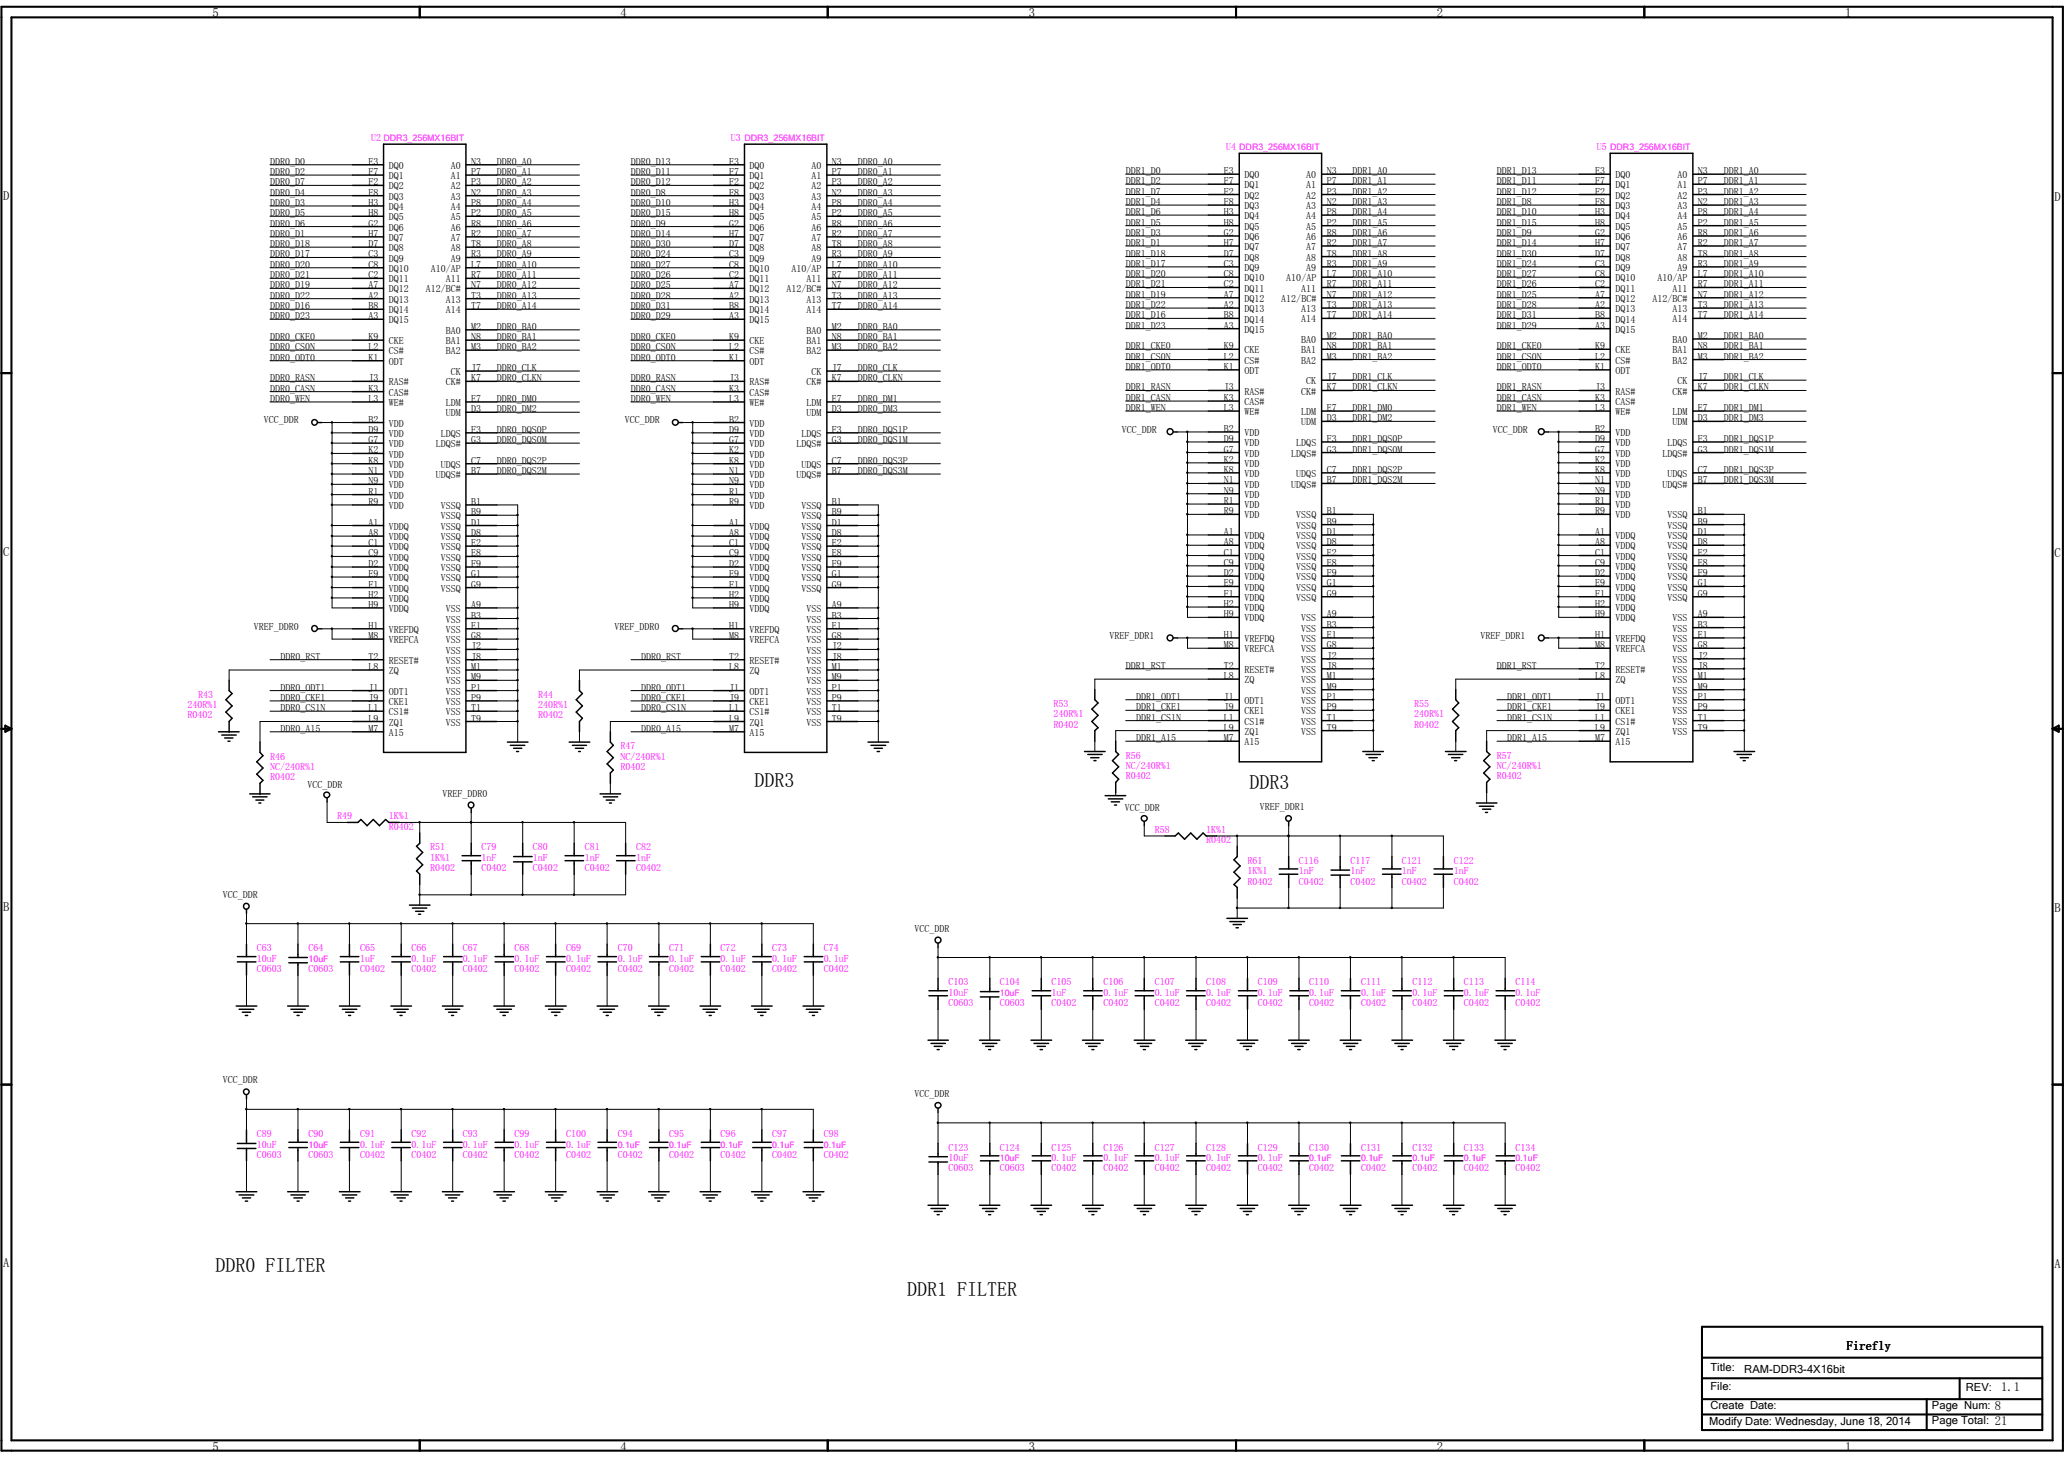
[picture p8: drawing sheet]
<svg xmlns="http://www.w3.org/2000/svg" width="297mm" height="210mm" viewBox="0 0 297 210" stroke-linecap="round" stroke-linejoin="round" font-family="sans-serif">
<defs><g id="words">
<g font-size="2.9">
<text x="108.6" y="113.2">DDR3</text>
<text x="179.8" y="113.5">DDR3</text>
<text x="31" y="183">DDR0 FILTER</text>
<text x="130.6" y="186.4">DDR1 FILTER</text>
</g>
<g font-size="1.8">
<text x="30.6" y="2.5">5</text>
<text x="89.3" y="2.5">4</text>
<text x="148.1" y="2.5">3</text>
<text x="206.8" y="2.5">2</text>
<text x="265.6" y="2.5">1</text>
<text x=".5" y="28.7">D</text>
<text x="295.7" y="28.9">D</text>
<text x=".5" y="79.9">C</text>
<text x="295.7" y="80.1">C</text>
<text x=".5" y="131.1">B</text>
<text x="295.7" y="131.3">B</text>
<text x=".5" y="182.3">A</text>
<text x="295.7" y="182.5">A</text>
<text x="265.8" y="194.2">Firefly</text>
<text x="288" y="200.1">1.1</text>
<text x="30.6" y="208.7">5</text>
<text x="89.3" y="208.7">4</text>
<text x="148.1" y="208.7">3</text>
<text x="206.8" y="208.7">2</text>
<text x="265.6" y="208.7">1</text>
</g>
<g font-size="1.6">
<text x="246.2" y="197.3">Title:</text>
<text x="251" y="197.5">RAM-DDR3-4X16bit</text>
<text x="246.2" y="202.7">Create Date:</text>
<text x="246.2" y="199.9">File:</text>
<text x="278" y="202.7">Page Num: 8</text>
<text x="282.9" y="200.1">REV:</text>
<text x="246" y="205">Modify Date: Wednesday, June 18, 2014</text>
<text x="278" y="204.9">Page Total: 21</text>
</g>
<g font-size="1.4">
<text x="38.9" y="23.7">DDR0_D0</text>
<text x="53" y="23.7">E3</text>
<text x="67.8" y="23.7">N3</text>
<text x="71.5" y="23.7">DDR0_A0</text>
<text x="90.8" y="23.7">DDR0_D13</text>
<text x="104.9" y="23.7">E3</text>
<text x="119.7" y="23.7">N3</text>
<text x="123.4" y="23.7">DDR0_A0</text>
<text x="38.9" y="25.2">DDR0_D2</text>
<text x="38.9" y="28.2">DDR0_D4</text>
<text x="38.9" y="29.6">DDR0_D3</text>
<text x="38.9" y="26.7">DDR0_D7</text>
<text x="53" y="25.2">F7</text>
<text x="53" y="26.7">F2</text>
<text x="53" y="28.2">F8</text>
<text x="53" y="29.6">H3</text>
<text x="56" y="24.3">DQ0</text>
<text x="56" y="25.8">DQ1</text>
<text x="56" y="27.3">DQ2</text>
<text x="56" y="28.7">DQ3</text>
<text x="64.9" y="24.3">A0</text>
<text x="64.9" y="25.8">A1</text>
<text x="64.9" y="27.3">A2</text>
<text x="64.9" y="28.7">A3</text>
<text x="67.8" y="25.2">P7</text>
<text x="67.8" y="26.7">P3</text>
<text x="67.8" y="28.2">N2</text>
<text x="67.8" y="29.6">P8</text>
<text x="71.5" y="29.6">DDR0_A4</text>
<text x="71.5" y="28.2">DDR0_A3</text>
<text x="71.5" y="26.7">DDR0_A2</text>
<text x="71.5" y="25.2">DDR0_A1</text>
<text x="90.8" y="25.2">DDR0_D11</text>
<text x="90.8" y="28.2">DDR0_D8</text>
<text x="90.8" y="29.6">DDR0_D10</text>
<text x="90.8" y="26.7">DDR0_D12</text>
<text x="104.9" y="25.2">F7</text>
<text x="104.9" y="26.7">F2</text>
<text x="104.9" y="28.2">F8</text>
<text x="104.9" y="29.6">H3</text>
<text x="107.9" y="24.3">DQ0</text>
<text x="107.9" y="25.8">DQ1</text>
<text x="107.9" y="27.3">DQ2</text>
<text x="107.9" y="28.7">DQ3</text>
<text x="116.8" y="24.3">A0</text>
<text x="116.8" y="25.8">A1</text>
<text x="116.8" y="27.3">A2</text>
<text x="116.8" y="28.7">A3</text>
<text x="119.7" y="25.2">P7</text>
<text x="119.7" y="26.7">P3</text>
<text x="119.7" y="28.2">N2</text>
<text x="119.7" y="29.6">P8</text>
<text x="123.4" y="25.2">DDR0_A1</text>
<text x="123.4" y="28.2">DDR0_A3</text>
<text x="123.4" y="26.7">DDR0_A2</text>
<text x="123.4" y="29.6">DDR0_A4</text>
<text x="162" y="29.5">DDR1_D4</text>
<text x="162" y="26.5">DDR1_D2</text>
<text x="162" y="25.1">DDR1_D0</text>
<text x="162" y="28">DDR1_D7</text>
<text x="176.1" y="25.1">E3</text>
<text x="176.1" y="26.5">F7</text>
<text x="176.1" y="28">F2</text>
<text x="176.1" y="29.5">F8</text>
<text x="179.1" y="25.7">DQ0</text>
<text x="179.1" y="27.1">DQ1</text>
<text x="179.1" y="28.6">DQ2</text>
<text x="188" y="25.7">A0</text>
<text x="188" y="27.1">A1</text>
<text x="188" y="28.6">A2</text>
<text x="191" y="25.1">N3</text>
<text x="191" y="26.5">P7</text>
<text x="191" y="28">P3</text>
<text x="191" y="29.5">N2</text>
<text x="194.6" y="28">DDR1_A2</text>
<text x="194.6" y="26.5">DDR1_A1</text>
<text x="194.6" y="29.5">DDR1_A3</text>
<text x="194.6" y="25.1">DDR1_A0</text>
<text x="215.4" y="29.5">DDR1_D8</text>
<text x="215.4" y="26.5">DDR1_D11</text>
<text x="215.4" y="28">DDR1_D12</text>
<text x="215.4" y="25.1">DDR1_D13</text>
<text x="229.6" y="25.1">E3</text>
<text x="229.6" y="26.5">F7</text>
<text x="229.6" y="28">F2</text>
<text x="229.6" y="29.5">F8</text>
<text x="232.5" y="25.7">DQ0</text>
<text x="232.5" y="27.1">DQ1</text>
<text x="232.5" y="28.6">DQ2</text>
<text x="241.4" y="25.7">A0</text>
<text x="241.4" y="27.1">A1</text>
<text x="241.4" y="28.6">A2</text>
<text x="244.3" y="25.1">N3</text>
<text x="244.3" y="26.5">P7</text>
<text x="244.3" y="28">P3</text>
<text x="244.3" y="29.5">N2</text>
<text x="248.1" y="28">DDR1_A2</text>
<text x="248.1" y="26.5">DDR1_A1</text>
<text x="248.1" y="29.5">DDR1_A3</text>
<text x="248.1" y="25.1">DDR1_A0</text>
<text x="38.9" y="32.6">DDR0_D6</text>
<text x="38.9" y="34.1">DDR0_D1</text>
<text x="38.9" y="35.6">DDR0_D18</text>
<text x="38.9" y="31.1">DDR0_D5</text>
<text x="53" y="31.1">H8</text>
<text x="53" y="32.6">G2</text>
<text x="53" y="34.1">H7</text>
<text x="53" y="35.6">D7</text>
<text x="56" y="30.2">DQ4</text>
<text x="56" y="31.7">DQ5</text>
<text x="56" y="33.2">DQ6</text>
<text x="56" y="34.7">DQ7</text>
<text x="64.9" y="30.2">A4</text>
<text x="64.9" y="31.7">A5</text>
<text x="64.9" y="33.2">A6</text>
<text x="64.9" y="34.7">A7</text>
<text x="67.8" y="31.1">P2</text>
<text x="67.8" y="32.6">R8</text>
<text x="67.8" y="34.1">R2</text>
<text x="67.8" y="35.6">T8</text>
<text x="71.5" y="32.6">DDR0_A6</text>
<text x="71.5" y="31.1">DDR0_A5</text>
<text x="71.5" y="35.6">DDR0_A8</text>
<text x="71.5" y="34.1">DDR0_A7</text>
<text x="90.8" y="34.1">DDR0_D14</text>
<text x="90.8" y="35.6">DDR0_D30</text>
<text x="90.8" y="32.6">DDR0_D9</text>
<text x="90.8" y="31.1">DDR0_D15</text>
<text x="104.9" y="31.1">H8</text>
<text x="104.9" y="32.6">G2</text>
<text x="104.9" y="34.1">H7</text>
<text x="104.9" y="35.6">D7</text>
<text x="107.9" y="30.2">DQ4</text>
<text x="107.9" y="31.7">DQ5</text>
<text x="107.9" y="33.2">DQ6</text>
<text x="107.9" y="34.7">DQ7</text>
<text x="116.8" y="30.2">A4</text>
<text x="116.8" y="31.7">A5</text>
<text x="116.8" y="33.2">A6</text>
<text x="116.8" y="34.7">A7</text>
<text x="119.7" y="31.1">P2</text>
<text x="119.7" y="32.6">R8</text>
<text x="119.7" y="34.1">R2</text>
<text x="119.7" y="35.6">T8</text>
<text x="123.4" y="31.1">DDR0_A5</text>
<text x="123.4" y="35.6">DDR0_A8</text>
<text x="123.4" y="34.1">DDR0_A7</text>
<text x="123.4" y="32.6">DDR0_A6</text>
<text x="162" y="35.4">DDR1_D1</text>
<text x="162" y="30.9">DDR1_D6</text>
<text x="162" y="34">DDR1_D3</text>
<text x="162" y="32.5">DDR1_D5</text>
<text x="176.1" y="30.9">H3</text>
<text x="176.1" y="32.5">H8</text>
<text x="176.1" y="34">G2</text>
<text x="176.1" y="35.4">H7</text>
<text x="179.1" y="30.1">DQ3</text>
<text x="179.1" y="31.5">DQ4</text>
<text x="179.1" y="33.1">DQ5</text>
<text x="179.1" y="34.5">DQ6</text>
<text x="179.1" y="36">DQ7</text>
<text x="188" y="30.1">A3</text>
<text x="188" y="31.5">A4</text>
<text x="188" y="33.1">A5</text>
<text x="188" y="34.5">A6</text>
<text x="188" y="36">A7</text>
<text x="191" y="30.9">P8</text>
<text x="191" y="32.5">P2</text>
<text x="191" y="34">R8</text>
<text x="191" y="35.4">R2</text>
<text x="194.6" y="30.9">DDR1_A4</text>
<text x="194.6" y="35.4">DDR1_A7</text>
<text x="194.6" y="32.5">DDR1_A5</text>
<text x="194.6" y="34">DDR1_A6</text>
<text x="215.4" y="34">DDR1_D9</text>
<text x="215.4" y="30.9">DDR1_D10</text>
<text x="215.4" y="35.4">DDR1_D14</text>
<text x="215.4" y="32.5">DDR1_D15</text>
<text x="229.6" y="30.9">H3</text>
<text x="229.6" y="32.5">H8</text>
<text x="229.6" y="34">G2</text>
<text x="229.6" y="35.4">H7</text>
<text x="232.5" y="30.1">DQ3</text>
<text x="232.5" y="31.5">DQ4</text>
<text x="232.5" y="33.1">DQ5</text>
<text x="232.5" y="34.5">DQ6</text>
<text x="232.5" y="36">DQ7</text>
<text x="241.4" y="30.1">A3</text>
<text x="241.4" y="31.5">A4</text>
<text x="241.4" y="33.1">A5</text>
<text x="241.4" y="34.5">A6</text>
<text x="241.4" y="36">A7</text>
<text x="244.3" y="30.9">P8</text>
<text x="244.3" y="32.5">P2</text>
<text x="244.3" y="34">R8</text>
<text x="244.3" y="35.4">R2</text>
<text x="248.1" y="30.9">DDR1_A4</text>
<text x="248.1" y="35.4">DDR1_A7</text>
<text x="248.1" y="32.5">DDR1_A5</text>
<text x="248.1" y="34">DDR1_A6</text>
<text x="38.9" y="38.5">DDR0_D20</text>
<text x="38.9" y="41.5">DDR0_D19</text>
<text x="38.9" y="37">DDR0_D17</text>
<text x="38.9" y="40">DDR0_D21</text>
<text x="53" y="37">C3</text>
<text x="53" y="38.5">C8</text>
<text x="53" y="40">C2</text>
<text x="53" y="41.5">A7</text>
<text x="56" y="36.2">DQ8</text>
<text x="56" y="37.6">DQ9</text>
<text x="56" y="39.1">DQ10</text>
<text x="56" y="40.6">DQ11</text>
<text x="62" y="39.1">A10/AP</text>
<text x="64.2" y="40.6">A11</text>
<text x="64.9" y="36.2">A8</text>
<text x="64.9" y="37.6">A9</text>
<text x="67.8" y="37">R3</text>
<text x="67.8" y="38.5">L7</text>
<text x="67.8" y="40">R7</text>
<text x="67.8" y="41.5">N7</text>
<text x="71.5" y="41.5">DDR0_A12</text>
<text x="71.5" y="40">DDR0_A11</text>
<text x="71.5" y="37">DDR0_A9</text>
<text x="71.5" y="38.5">DDR0_A10</text>
<text x="90.8" y="40">DDR0_D26</text>
<text x="90.8" y="41.5">DDR0_D25</text>
<text x="90.8" y="38.5">DDR0_D27</text>
<text x="90.8" y="37">DDR0_D24</text>
<text x="104.9" y="37">C3</text>
<text x="104.9" y="38.5">C8</text>
<text x="104.9" y="40">C2</text>
<text x="104.9" y="41.5">A7</text>
<text x="107.9" y="36.2">DQ8</text>
<text x="107.9" y="37.6">DQ9</text>
<text x="107.9" y="39.1">DQ10</text>
<text x="107.9" y="40.6">DQ11</text>
<text x="113.9" y="39.1">A10/AP</text>
<text x="116.1" y="40.6">A11</text>
<text x="116.8" y="36.2">A8</text>
<text x="116.8" y="37.6">A9</text>
<text x="119.7" y="37">R3</text>
<text x="119.7" y="38.5">L7</text>
<text x="119.7" y="40">R7</text>
<text x="119.7" y="41.5">N7</text>
<text x="123.4" y="41.5">DDR0_A12</text>
<text x="123.4" y="37">DDR0_A9</text>
<text x="123.4" y="38.5">DDR0_A10</text>
<text x="123.4" y="40">DDR0_A11</text>
<text x="162" y="36.9">DDR1_D18</text>
<text x="162" y="38.4">DDR1_D17</text>
<text x="162" y="41.4">DDR1_D21</text>
<text x="162" y="39.9">DDR1_D20</text>
<text x="176.1" y="36.9">D7</text>
<text x="176.1" y="38.4">C3</text>
<text x="176.1" y="39.9">C8</text>
<text x="176.1" y="41.4">C2</text>
<text x="179.1" y="37.5">DQ8</text>
<text x="179.1" y="39">DQ9</text>
<text x="179.1" y="40.5">DQ10</text>
<text x="179.1" y="42">DQ11</text>
<text x="185.1" y="40.5">A10/AP</text>
<text x="187.3" y="42">A11</text>
<text x="188" y="37.5">A8</text>
<text x="188" y="39">A9</text>
<text x="191" y="36.9">T8</text>
<text x="191" y="38.4">R3</text>
<text x="191" y="39.9">L7</text>
<text x="191" y="41.4">R7</text>
<text x="194.6" y="38.4">DDR1_A9</text>
<text x="194.6" y="36.9">DDR1_A8</text>
<text x="194.6" y="41.4">DDR1_A11</text>
<text x="194.6" y="39.9">DDR1_A10</text>
<text x="215.4" y="38.4">DDR1_D24</text>
<text x="215.4" y="39.9">DDR1_D27</text>
<text x="215.4" y="36.9">DDR1_D30</text>
<text x="215.4" y="41.4">DDR1_D26</text>
<text x="229.6" y="36.9">D7</text>
<text x="229.6" y="38.4">C3</text>
<text x="229.6" y="39.9">C8</text>
<text x="229.6" y="41.4">C2</text>
<text x="232.5" y="37.5">DQ8</text>
<text x="232.5" y="39">DQ9</text>
<text x="232.5" y="40.5">DQ10</text>
<text x="232.5" y="42">DQ11</text>
<text x="238.5" y="40.5">A10/AP</text>
<text x="240.7" y="42">A11</text>
<text x="241.4" y="37.5">A8</text>
<text x="241.4" y="39">A9</text>
<text x="244.3" y="36.9">T8</text>
<text x="244.3" y="38.4">R3</text>
<text x="244.3" y="39.9">L7</text>
<text x="244.3" y="41.4">R7</text>
<text x="248.1" y="38.4">DDR1_A9</text>
<text x="248.1" y="36.9">DDR1_A8</text>
<text x="248.1" y="41.4">DDR1_A11</text>
<text x="248.1" y="39.9">DDR1_A10</text>
<text x="38.9" y="43">DDR0_D22</text>
<text x="38.9" y="44.5">DDR0_D16</text>
<text x="38.9" y="45.9">DDR0_D23</text>
<text x="53" y="43">A2</text>
<text x="53" y="44.5">B8</text>
<text x="53" y="45.9">A3</text>
<text x="56" y="42.1">DQ12</text>
<text x="56" y="43.6">DQ13</text>
<text x="56" y="45.1">DQ14</text>
<text x="56" y="46.5">DQ15</text>
<text x="61.3" y="42.1">A12/BC#</text>
<text x="64.2" y="43.6">A13</text>
<text x="64.2" y="45.1">A14</text>
<text x="67.8" y="43">T3</text>
<text x="67.8" y="47.5">M2</text>
<text x="67.8" y="44.5">T7</text>
<text x="71.5" y="44.5">DDR0_A14</text>
<text x="71.5" y="47.5">DDR0_BA0</text>
<text x="71.5" y="43">DDR0_A13</text>
<text x="90.8" y="45.9">DDR0_D29</text>
<text x="90.8" y="44.5">DDR0_D31</text>
<text x="90.8" y="43">DDR0_D28</text>
<text x="104.9" y="43">A2</text>
<text x="104.9" y="44.5">B8</text>
<text x="104.9" y="45.9">A3</text>
<text x="107.9" y="42.1">DQ12</text>
<text x="107.9" y="43.6">DQ13</text>
<text x="107.9" y="45.1">DQ14</text>
<text x="107.9" y="46.5">DQ15</text>
<text x="113.2" y="42.1">A12/BC#</text>
<text x="116.1" y="43.6">A13</text>
<text x="116.1" y="45.1">A14</text>
<text x="119.7" y="43">T3</text>
<text x="119.7" y="47.5">M2</text>
<text x="119.7" y="44.5">T7</text>
<text x="123.4" y="44.5">DDR0_A14</text>
<text x="123.4" y="47.5">DDR0_BA0</text>
<text x="123.4" y="43">DDR0_A13</text>
<text x="162" y="42.8">DDR1_D19</text>
<text x="162" y="45.8">DDR1_D16</text>
<text x="162" y="47.3">DDR1_D23</text>
<text x="162" y="44.3">DDR1_D22</text>
<text x="176.1" y="42.8">A7</text>
<text x="176.1" y="44.3">A2</text>
<text x="176.1" y="45.8">B8</text>
<text x="176.1" y="47.3">A3</text>
<text x="179.1" y="43.4">DQ12</text>
<text x="179.1" y="44.9">DQ13</text>
<text x="179.1" y="46.4">DQ14</text>
<text x="179.1" y="47.9">DQ15</text>
<text x="184.4" y="43.4">A12/BC#</text>
<text x="187.3" y="44.9">A13</text>
<text x="187.3" y="46.4">A14</text>
<text x="191" y="42.8">N7</text>
<text x="191" y="44.3">T3</text>
<text x="191" y="45.8">T7</text>
<text x="194.6" y="42.8">DDR1_A12</text>
<text x="194.6" y="45.8">DDR1_A14</text>
<text x="194.6" y="44.3">DDR1_A13</text>
<text x="215.4" y="45.8">DDR1_D31</text>
<text x="215.4" y="42.8">DDR1_D25</text>
<text x="215.4" y="44.3">DDR1_D28</text>
<text x="215.4" y="47.3">DDR1_D29</text>
<text x="229.6" y="42.8">A7</text>
<text x="229.6" y="44.3">A2</text>
<text x="229.6" y="45.8">B8</text>
<text x="229.6" y="47.3">A3</text>
<text x="232.5" y="43.4">DQ12</text>
<text x="232.5" y="44.9">DQ13</text>
<text x="232.5" y="46.4">DQ14</text>
<text x="232.5" y="47.9">DQ15</text>
<text x="237.8" y="43.4">A12/BC#</text>
<text x="240.7" y="44.9">A13</text>
<text x="240.7" y="46.4">A14</text>
<text x="244.3" y="42.8">N7</text>
<text x="244.3" y="44.3">T3</text>
<text x="244.3" y="45.8">T7</text>
<text x="248.1" y="44.3">DDR1_A13</text>
<text x="248.1" y="42.8">DDR1_A12</text>
<text x="248.1" y="45.8">DDR1_A14</text>
<text x="38.9" y="50.4">DDR0_CS0N</text>
<text x="38.9" y="48.9">DDR0_CKE0</text>
<text x="38.9" y="51.9">DDR0_ODT0</text>
<text x="53" y="48.9">K9</text>
<text x="53" y="50.4">L2</text>
<text x="53" y="51.9">K1</text>
<text x="56" y="49.5">CKE</text>
<text x="56" y="51">CS#</text>
<text x="56" y="52.5">ODT</text>
<text x="64.2" y="48">BA0</text>
<text x="64.2" y="49.5">BA1</text>
<text x="64.2" y="51">BA2</text>
<text x="64.9" y="54">CK</text>
<text x="67.8" y="48.9">N8</text>
<text x="67.8" y="50.4">M3</text>
<text x="67.8" y="53.4">J7</text>
<text x="71.5" y="48.9">DDR0_BA1</text>
<text x="71.5" y="50.4">DDR0_BA2</text>
<text x="71.5" y="53.4">DDR0_CLK</text>
<text x="90.8" y="51.9">DDR0_ODT0</text>
<text x="90.8" y="50.4">DDR0_CS0N</text>
<text x="90.8" y="48.9">DDR0_CKE0</text>
<text x="104.9" y="48.9">K9</text>
<text x="104.9" y="50.4">L2</text>
<text x="104.9" y="51.9">K1</text>
<text x="107.9" y="49.5">CKE</text>
<text x="107.9" y="51">CS#</text>
<text x="107.9" y="52.5">ODT</text>
<text x="116.1" y="48">BA0</text>
<text x="116.1" y="49.5">BA1</text>
<text x="116.1" y="51">BA2</text>
<text x="116.8" y="54">CK</text>
<text x="119.7" y="48.9">N8</text>
<text x="119.7" y="50.4">M3</text>
<text x="119.7" y="53.4">J7</text>
<text x="123.4" y="48.9">DDR0_BA1</text>
<text x="123.4" y="50.4">DDR0_BA2</text>
<text x="123.4" y="53.4">DDR0_CLK</text>
<text x="162" y="53.2">DDR1_ODT0</text>
<text x="162" y="50.2">DDR1_CKE0</text>
<text x="162" y="51.7">DDR1_CS0N</text>
<text x="176.1" y="50.2">K9</text>
<text x="176.1" y="51.7">L2</text>
<text x="176.1" y="53.2">K1</text>
<text x="179.1" y="50.8">CKE</text>
<text x="179.1" y="52.3">CS#</text>
<text x="179.1" y="53.8">ODT</text>
<text x="187.3" y="49.4">BA0</text>
<text x="187.3" y="50.8">BA1</text>
<text x="187.3" y="52.3">BA2</text>
<text x="191" y="48.8">M2</text>
<text x="191" y="50.2">N8</text>
<text x="191" y="51.7">M3</text>
<text x="194.6" y="51.7">DDR1_BA2</text>
<text x="194.6" y="48.8">DDR1_BA0</text>
<text x="194.6" y="50.2">DDR1_BA1</text>
<text x="215.4" y="53.2">DDR1_ODT0</text>
<text x="215.4" y="50.2">DDR1_CKE0</text>
<text x="215.4" y="51.7">DDR1_CS0N</text>
<text x="229.6" y="50.2">K9</text>
<text x="229.6" y="51.7">L2</text>
<text x="229.6" y="53.2">K1</text>
<text x="232.5" y="50.8">CKE</text>
<text x="232.5" y="52.3">CS#</text>
<text x="232.5" y="53.8">ODT</text>
<text x="240.7" y="49.4">BA0</text>
<text x="240.7" y="50.8">BA1</text>
<text x="240.7" y="52.3">BA2</text>
<text x="244.3" y="48.8">M2</text>
<text x="244.3" y="50.2">N8</text>
<text x="244.3" y="51.7">M3</text>
<text x="248.1" y="51.7">DDR1_BA2</text>
<text x="248.1" y="50.2">DDR1_BA1</text>
<text x="248.1" y="48.8">DDR1_BA0</text>
<text x="38.9" y="57.8">DDR0_WEN</text>
<text x="38.9" y="54.9">DDR0_RASN</text>
<text x="38.9" y="56.3">DDR0_CASN</text>
<text x="53" y="54.9">J3</text>
<text x="53" y="56.3">K3</text>
<text x="53" y="57.8">L3</text>
<text x="56" y="55.5">RAS#</text>
<text x="56" y="56.9">CAS#</text>
<text x="56" y="58.4">WE#</text>
<text x="64.2" y="55.5">CK#</text>
<text x="64.2" y="58.4">LDM</text>
<text x="64.2" y="59.9">UDM</text>
<text x="67.8" y="54.9">K7</text>
<text x="67.8" y="57.8">E7</text>
<text x="67.8" y="59.3">D3</text>
<text x="71.5" y="59.3">DDR0_DM2</text>
<text x="71.5" y="54.9">DDR0_CLKN</text>
<text x="71.5" y="57.8">DDR0_DM0</text>
<text x="90.8" y="57.8">DDR0_WEN</text>
<text x="90.8" y="54.9">DDR0_RASN</text>
<text x="90.8" y="56.3">DDR0_CASN</text>
<text x="104.9" y="54.9">J3</text>
<text x="104.9" y="56.3">K3</text>
<text x="104.9" y="57.8">L3</text>
<text x="107.9" y="55.5">RAS#</text>
<text x="107.9" y="56.9">CAS#</text>
<text x="107.9" y="58.4">WE#</text>
<text x="116.1" y="55.5">CK#</text>
<text x="116.1" y="58.4">LDM</text>
<text x="116.1" y="59.9">UDM</text>
<text x="119.7" y="54.9">K7</text>
<text x="119.7" y="57.8">E7</text>
<text x="119.7" y="59.3">D3</text>
<text x="123.4" y="57.8">DDR0_DM1</text>
<text x="123.4" y="59.3">DDR0_DM3</text>
<text x="123.4" y="54.9">DDR0_CLKN</text>
<text x="162" y="56.2">DDR1_RASN</text>
<text x="162" y="59.1">DDR1_WEN</text>
<text x="162" y="57.7">DDR1_CASN</text>
<text x="176.1" y="56.2">J3</text>
<text x="176.1" y="57.7">K3</text>
<text x="176.1" y="59.1">L3</text>
<text x="179.1" y="56.8">RAS#</text>
<text x="179.1" y="58.3">CAS#</text>
<text x="179.1" y="59.7">WE#</text>
<text x="187.3" y="56.8">CK#</text>
<text x="187.3" y="59.7">LDM</text>
<text x="188" y="55.3">CK</text>
<text x="191" y="54.7">J7</text>
<text x="191" y="56.2">K7</text>
<text x="191" y="59.1">E7</text>
<text x="194.6" y="59.1">DDR1_DM0</text>
<text x="194.6" y="56.2">DDR1_CLKN</text>
<text x="194.6" y="54.7">DDR1_CLK</text>
<text x="215.4" y="57.7">DDR1_CASN</text>
<text x="215.4" y="56.2">DDR1_RASN</text>
<text x="215.4" y="59.1">DDR1_WEN</text>
<text x="229.6" y="56.2">J3</text>
<text x="229.6" y="57.7">K3</text>
<text x="229.6" y="59.1">L3</text>
<text x="232.5" y="56.8">RAS#</text>
<text x="232.5" y="58.3">CAS#</text>
<text x="232.5" y="59.7">WE#</text>
<text x="240.7" y="56.8">CK#</text>
<text x="240.7" y="59.7">LDM</text>
<text x="241.4" y="55.3">CK</text>
<text x="244.3" y="54.7">J7</text>
<text x="244.3" y="56.2">K7</text>
<text x="244.3" y="59.1">E7</text>
<text x="248.1" y="54.7">DDR1_CLK</text>
<text x="248.1" y="56.2">DDR1_CLKN</text>
<text x="248.1" y="59.1">DDR1_DM1</text>
<text x="38" y="60.9">VCC_DDR</text>
<text x="53" y="60.8">B2</text>
<text x="53" y="62.3">D9</text>
<text x="53" y="63.8">G7</text>
<text x="53" y="65.2">K2</text>
<text x="56" y="61.4">VDD</text>
<text x="56" y="62.9">VDD</text>
<text x="56" y="64.3">VDD</text>
<text x="56" y="65.8">VDD</text>
<text x="62.7" y="64.3">LDQS#</text>
<text x="63.5" y="62.9">LDQS</text>
<text x="67.8" y="62.3">F3</text>
<text x="67.8" y="63.8">G3</text>
<text x="71.5" y="63.8">DDR0_DQS0M</text>
<text x="71.5" y="62.3">DDR0_DQS0P</text>
<text x="89.9" y="60.9">VCC_DDR</text>
<text x="104.9" y="60.8">B2</text>
<text x="104.9" y="62.3">D9</text>
<text x="104.9" y="63.8">G7</text>
<text x="104.9" y="65.2">K2</text>
<text x="107.9" y="61.4">VDD</text>
<text x="107.9" y="62.9">VDD</text>
<text x="107.9" y="64.3">VDD</text>
<text x="107.9" y="65.8">VDD</text>
<text x="114.6" y="64.3">LDQS#</text>
<text x="115.4" y="62.9">LDQS</text>
<text x="119.7" y="62.3">F3</text>
<text x="119.7" y="63.8">G3</text>
<text x="123.4" y="63.8">DDR0_DQS1M</text>
<text x="123.4" y="62.3">DDR0_DQS1P</text>
<text x="161.5" y="62.3">VCC_DDR</text>
<text x="176.1" y="62.1">B2</text>
<text x="176.1" y="63.6">D9</text>
<text x="176.1" y="65.1">G7</text>
<text x="179.1" y="62.7">VDD</text>
<text x="179.1" y="64.2">VDD</text>
<text x="179.1" y="65.7">VDD</text>
<text x="185.8" y="65.7">LDQS#</text>
<text x="186.6" y="64.2">LDQS</text>
<text x="187.3" y="61.2">UDM</text>
<text x="191" y="60.6">D3</text>
<text x="191" y="63.6">F3</text>
<text x="191" y="65.1">G3</text>
<text x="194.6" y="60.6">DDR1_DM2</text>
<text x="194.6" y="63.6">DDR1_DQS0P</text>
<text x="194.6" y="65.1">DDR1_DQS0M</text>
<text x="214.8" y="62.3">VCC_DDR</text>
<text x="229.6" y="62.1">B2</text>
<text x="229.6" y="63.6">D9</text>
<text x="229.6" y="65.1">G7</text>
<text x="232.5" y="62.7">VDD</text>
<text x="232.5" y="64.2">VDD</text>
<text x="232.5" y="65.7">VDD</text>
<text x="239.3" y="65.7">LDQS#</text>
<text x="240" y="64.2">LDQS</text>
<text x="240.7" y="61.2">UDM</text>
<text x="244.3" y="60.6">D3</text>
<text x="244.3" y="63.6">F3</text>
<text x="244.3" y="65.1">G3</text>
<text x="248.1" y="60.6">DDR1_DM3</text>
<text x="248.1" y="63.6">DDR1_DQS1P</text>
<text x="248.1" y="65.1">DDR1_DQS1M</text>
<text x="53" y="66.7">K8</text>
<text x="53" y="68.2">N1</text>
<text x="53" y="69.7">N9</text>
<text x="53" y="71.2">R1</text>
<text x="56" y="67.3">VDD</text>
<text x="56" y="68.8">VDD</text>
<text x="56" y="70.3">VDD</text>
<text x="56" y="71.8">VDD</text>
<text x="62.7" y="68.8">UDQS#</text>
<text x="63.5" y="67.3">UDQS</text>
<text x="67.8" y="66.7">C7</text>
<text x="67.8" y="68.2">B7</text>
<text x="71.5" y="66.7">DDR0_DQS2P</text>
<text x="71.5" y="68.2">DDR0_DQS2M</text>
<text x="104.9" y="66.7">K8</text>
<text x="104.9" y="68.2">N1</text>
<text x="104.9" y="69.7">N9</text>
<text x="104.9" y="71.2">R1</text>
<text x="107.9" y="67.3">VDD</text>
<text x="107.9" y="68.8">VDD</text>
<text x="107.9" y="70.3">VDD</text>
<text x="107.9" y="71.8">VDD</text>
<text x="114.6" y="68.8">UDQS#</text>
<text x="115.4" y="67.3">UDQS</text>
<text x="119.7" y="66.7">C7</text>
<text x="119.7" y="68.2">B7</text>
<text x="123.4" y="66.7">DDR0_DQS3P</text>
<text x="123.4" y="68.2">DDR0_DQS3M</text>
<text x="176.1" y="66.6">K2</text>
<text x="176.1" y="68">K8</text>
<text x="176.1" y="69.6">N1</text>
<text x="176.1" y="71">N9</text>
<text x="179.1" y="67.2">VDD</text>
<text x="179.1" y="68.6">VDD</text>
<text x="179.1" y="70.1">VDD</text>
<text x="179.1" y="71.6">VDD</text>
<text x="185.8" y="70.1">UDQS#</text>
<text x="186.6" y="68.6">UDQS</text>
<text x="191" y="68">C7</text>
<text x="191" y="69.6">B7</text>
<text x="194.6" y="69.6">DDR1_DQS2M</text>
<text x="194.6" y="68">DDR1_DQS2P</text>
<text x="229.6" y="66.6">K2</text>
<text x="229.6" y="68">K8</text>
<text x="229.6" y="69.6">N1</text>
<text x="229.6" y="71">N9</text>
<text x="232.5" y="67.2">VDD</text>
<text x="232.5" y="68.6">VDD</text>
<text x="232.5" y="70.1">VDD</text>
<text x="232.5" y="71.6">VDD</text>
<text x="239.3" y="70.1">UDQS#</text>
<text x="240" y="68.6">UDQS</text>
<text x="244.3" y="68">C7</text>
<text x="244.3" y="69.6">B7</text>
<text x="248.1" y="68">DDR1_DQS3P</text>
<text x="248.1" y="69.6">DDR1_DQS3M</text>
<text x="53" y="75.6">A1</text>
<text x="53" y="77.1">A8</text>
<text x="53" y="72.6">R9</text>
<text x="56" y="76.2">VDDQ</text>
<text x="56" y="77.7">VDDQ</text>
<text x="56" y="73.2">VDD</text>
<text x="63.5" y="73.2">VSSQ</text>
<text x="63.5" y="74.7">VSSQ</text>
<text x="63.5" y="76.2">VSSQ</text>
<text x="63.5" y="77.7">VSSQ</text>
<text x="67.8" y="72.6">B1</text>
<text x="67.8" y="74.1">B9</text>
<text x="67.8" y="75.6">D1</text>
<text x="67.8" y="77.1">D8</text>
<text x="104.9" y="75.6">A1</text>
<text x="104.9" y="77.1">A8</text>
<text x="104.9" y="72.6">R9</text>
<text x="107.9" y="76.2">VDDQ</text>
<text x="107.9" y="77.7">VDDQ</text>
<text x="107.9" y="73.2">VDD</text>
<text x="115.4" y="73.2">VSSQ</text>
<text x="115.4" y="74.7">VSSQ</text>
<text x="115.4" y="76.2">VSSQ</text>
<text x="115.4" y="77.7">VSSQ</text>
<text x="119.7" y="72.6">B1</text>
<text x="119.7" y="74.1">B9</text>
<text x="119.7" y="75.6">D1</text>
<text x="119.7" y="77.1">D8</text>
<text x="176.1" y="77">A1</text>
<text x="176.1" y="72.5">R1</text>
<text x="176.1" y="74">R9</text>
<text x="179.1" y="77.6">VDDQ</text>
<text x="179.1" y="73.1">VDD</text>
<text x="179.1" y="74.6">VDD</text>
<text x="186.6" y="77.6">VSSQ</text>
<text x="186.6" y="74.6">VSSQ</text>
<text x="186.6" y="76.1">VSSQ</text>
<text x="191" y="77">D1</text>
<text x="191" y="74">B1</text>
<text x="191" y="75.5">B9</text>
<text x="229.6" y="77">A1</text>
<text x="229.6" y="72.5">R1</text>
<text x="229.6" y="74">R9</text>
<text x="232.5" y="77.6">VDDQ</text>
<text x="232.5" y="73.1">VDD</text>
<text x="232.5" y="74.6">VDD</text>
<text x="240" y="74.6">VSSQ</text>
<text x="240" y="76.1">VSSQ</text>
<text x="240" y="77.6">VSSQ</text>
<text x="244.3" y="74">B1</text>
<text x="244.3" y="75.5">B9</text>
<text x="244.3" y="77">D1</text>
<text x="53" y="78.6">C1</text>
<text x="53" y="80.1">C9</text>
<text x="53" y="81.6">D2</text>
<text x="53" y="83">E9</text>
<text x="56" y="79.2">VDDQ</text>
<text x="56" y="80.6">VDDQ</text>
<text x="56" y="82.2">VDDQ</text>
<text x="56" y="83.6">VDDQ</text>
<text x="63.5" y="79.2">VSSQ</text>
<text x="63.5" y="80.6">VSSQ</text>
<text x="63.5" y="82.2">VSSQ</text>
<text x="63.5" y="83.6">VSSQ</text>
<text x="67.8" y="78.6">E2</text>
<text x="67.8" y="80.1">E8</text>
<text x="67.8" y="81.6">F9</text>
<text x="67.8" y="83">G1</text>
<text x="104.9" y="78.6">C1</text>
<text x="104.9" y="80.1">C9</text>
<text x="104.9" y="81.6">D2</text>
<text x="104.9" y="83">E9</text>
<text x="107.9" y="79.2">VDDQ</text>
<text x="107.9" y="80.6">VDDQ</text>
<text x="107.9" y="82.2">VDDQ</text>
<text x="107.9" y="83.6">VDDQ</text>
<text x="115.4" y="79.2">VSSQ</text>
<text x="115.4" y="80.6">VSSQ</text>
<text x="115.4" y="82.2">VSSQ</text>
<text x="115.4" y="83.6">VSSQ</text>
<text x="119.7" y="78.6">E2</text>
<text x="119.7" y="80.1">E8</text>
<text x="119.7" y="81.6">F9</text>
<text x="119.7" y="83">G1</text>
<text x="176.1" y="78.4">A8</text>
<text x="176.1" y="79.9">C1</text>
<text x="176.1" y="81.4">C9</text>
<text x="176.1" y="82.9">D2</text>
<text x="179.1" y="79">VDDQ</text>
<text x="179.1" y="80.5">VDDQ</text>
<text x="179.1" y="82">VDDQ</text>
<text x="179.1" y="83.5">VDDQ</text>
<text x="186.6" y="79">VSSQ</text>
<text x="186.6" y="80.5">VSSQ</text>
<text x="186.6" y="82">VSSQ</text>
<text x="186.6" y="83.5">VSSQ</text>
<text x="191" y="78.4">D8</text>
<text x="191" y="79.9">E2</text>
<text x="191" y="81.4">E8</text>
<text x="191" y="82.9">F9</text>
<text x="229.6" y="78.4">A8</text>
<text x="229.6" y="79.9">C1</text>
<text x="229.6" y="81.4">C9</text>
<text x="229.6" y="82.9">D2</text>
<text x="232.5" y="79">VDDQ</text>
<text x="232.5" y="80.5">VDDQ</text>
<text x="232.5" y="82">VDDQ</text>
<text x="232.5" y="83.5">VDDQ</text>
<text x="240" y="79">VSSQ</text>
<text x="240" y="80.5">VSSQ</text>
<text x="240" y="82">VSSQ</text>
<text x="240" y="83.5">VSSQ</text>
<text x="244.3" y="78.4">D8</text>
<text x="244.3" y="79.9">E2</text>
<text x="244.3" y="81.4">E8</text>
<text x="244.3" y="82.9">F9</text>
<text x="53" y="84.5">F1</text>
<text x="53" y="86">H2</text>
<text x="53" y="87.5">H9</text>
<text x="56" y="85.1">VDDQ</text>
<text x="56" y="86.6">VDDQ</text>
<text x="56" y="88.1">VDDQ</text>
<text x="63.5" y="85.1">VSSQ</text>
<text x="64.2" y="88.1">VSS</text>
<text x="64.2" y="89.6">VSS</text>
<text x="67.8" y="87.5">A9</text>
<text x="67.8" y="89">B3</text>
<text x="67.8" y="84.5">G9</text>
<text x="104.9" y="84.5">F1</text>
<text x="104.9" y="86">H2</text>
<text x="104.9" y="87.5">H9</text>
<text x="107.9" y="85.1">VDDQ</text>
<text x="107.9" y="86.6">VDDQ</text>
<text x="107.9" y="88.1">VDDQ</text>
<text x="115.4" y="85.1">VSSQ</text>
<text x="116.1" y="88.1">VSS</text>
<text x="116.1" y="89.6">VSS</text>
<text x="119.7" y="87.5">A9</text>
<text x="119.7" y="89">B3</text>
<text x="119.7" y="84.5">G9</text>
<text x="176.1" y="87.3">H2</text>
<text x="176.1" y="88.8">H9</text>
<text x="176.1" y="84.4">E9</text>
<text x="176.1" y="85.9">F1</text>
<text x="179.1" y="87.9">VDDQ</text>
<text x="179.1" y="89.4">VDDQ</text>
<text x="179.1" y="85">VDDQ</text>
<text x="179.1" y="86.4">VDDQ</text>
<text x="186.6" y="85">VSSQ</text>
<text x="186.6" y="86.4">VSSQ</text>
<text x="187.3" y="89.4">VSS</text>
<text x="191" y="84.4">G1</text>
<text x="191" y="85.9">G9</text>
<text x="191" y="88.8">A9</text>
<text x="229.6" y="84.4">E9</text>
<text x="229.6" y="85.9">F1</text>
<text x="229.6" y="87.3">H2</text>
<text x="229.6" y="88.8">H9</text>
<text x="232.5" y="85">VDDQ</text>
<text x="232.5" y="86.4">VDDQ</text>
<text x="232.5" y="87.9">VDDQ</text>
<text x="232.5" y="89.4">VDDQ</text>
<text x="240" y="85">VSSQ</text>
<text x="240" y="86.4">VSSQ</text>
<text x="240.7" y="89.4">VSS</text>
<text x="244.3" y="88.8">A9</text>
<text x="244.3" y="84.4">G1</text>
<text x="244.3" y="85.9">G9</text>
<text x="36.5" y="90.6">VREF_DDR0</text>
<text x="40.4" y="94.9">DDR0_RST</text>
<text x="53" y="90.5">H1</text>
<text x="53" y="91.9">M8</text>
<text x="53" y="94.9">T2</text>
<text x="56" y="91.1">VREFDQ</text>
<text x="56" y="92.5">VREFCA</text>
<text x="56" y="95.5">RESET#</text>
<text x="64.2" y="92.5">VSS</text>
<text x="64.2" y="94">VSS</text>
<text x="64.2" y="91.1">VSS</text>
<text x="64.2" y="95.5">VSS</text>
<text x="67.8" y="91.9">G8</text>
<text x="67.8" y="93.4">J2</text>
<text x="67.8" y="90.5">E1</text>
<text x="67.8" y="94.9">J8</text>
<text x="88.4" y="90.6">VREF_DDR0</text>
<text x="92.3" y="94.9">DDR0_RST</text>
<text x="104.9" y="90.5">H1</text>
<text x="104.9" y="91.9">M8</text>
<text x="104.9" y="94.9">T2</text>
<text x="107.9" y="91.1">VREFDQ</text>
<text x="107.9" y="92.5">VREFCA</text>
<text x="107.9" y="95.5">RESET#</text>
<text x="116.1" y="92.5">VSS</text>
<text x="116.1" y="94">VSS</text>
<text x="116.1" y="91.1">VSS</text>
<text x="116.1" y="95.5">VSS</text>
<text x="119.7" y="91.9">G8</text>
<text x="119.7" y="93.4">J2</text>
<text x="119.7" y="90.5">E1</text>
<text x="119.7" y="94.9">J8</text>
<text x="159.7" y="91.9">VREF_DDR1</text>
<text x="176.1" y="91.8">H1</text>
<text x="176.1" y="93.3">M8</text>
<text x="179.1" y="92.4">VREFDQ</text>
<text x="179.1" y="93.9">VREFCA</text>
<text x="187.3" y="93.9">VSS</text>
<text x="187.3" y="95.4">VSS</text>
<text x="187.3" y="92.4">VSS</text>
<text x="187.3" y="90.9">VSS</text>
<text x="191" y="93.3">G8</text>
<text x="191" y="94.8">J2</text>
<text x="191" y="91.8">E1</text>
<text x="191" y="90.3">B3</text>
<text x="213.1" y="91.9">VREF_DDR1</text>
<text x="229.6" y="91.8">H1</text>
<text x="229.6" y="93.3">M8</text>
<text x="232.5" y="92.4">VREFDQ</text>
<text x="232.5" y="93.9">VREFCA</text>
<text x="240.7" y="90.9">VSS</text>
<text x="240.7" y="93.9">VSS</text>
<text x="240.7" y="95.4">VSS</text>
<text x="240.7" y="92.4">VSS</text>
<text x="244.3" y="90.3">B3</text>
<text x="244.3" y="93.3">G8</text>
<text x="244.3" y="94.8">J2</text>
<text x="244.3" y="91.8">E1</text>
<text x="40.4" y="99.4">DDR0_ODT1</text>
<text x="40.4" y="100.8">DDR0_CKE1</text>
<text x="53" y="99.4">J1</text>
<text x="53" y="100.8">J9</text>
<text x="53" y="96.4">L8</text>
<text x="56" y="99.9">ODT1</text>
<text x="56" y="101.4">CKE1</text>
<text x="56" y="97">ZQ</text>
<text x="64.2" y="97">VSS</text>
<text x="64.2" y="98.5">VSS</text>
<text x="64.2" y="99.9">VSS</text>
<text x="64.2" y="101.4">VSS</text>
<text x="67.8" y="96.4">M1</text>
<text x="67.8" y="97.9">M9</text>
<text x="67.8" y="99.4">P1</text>
<text x="67.8" y="100.8">P9</text>
<text x="92.3" y="100.8">DDR0_CKE1</text>
<text x="92.3" y="99.4">DDR0_ODT1</text>
<text x="104.9" y="99.4">J1</text>
<text x="104.9" y="100.8">J9</text>
<text x="104.9" y="96.4">L8</text>
<text x="107.9" y="99.9">ODT1</text>
<text x="107.9" y="101.4">CKE1</text>
<text x="107.9" y="97">ZQ</text>
<text x="116.1" y="97">VSS</text>
<text x="116.1" y="98.5">VSS</text>
<text x="116.1" y="99.9">VSS</text>
<text x="116.1" y="101.4">VSS</text>
<text x="119.7" y="96.4">M1</text>
<text x="119.7" y="97.9">M9</text>
<text x="119.7" y="99.4">P1</text>
<text x="119.7" y="100.8">P9</text>
<text x="162" y="96.2">DDR1_RST</text>
<text x="163.5" y="100.7">DDR1_ODT1</text>
<text x="176.1" y="100.7">J1</text>
<text x="176.1" y="97.7">L8</text>
<text x="176.1" y="96.2">T2</text>
<text x="179.1" y="101.3">ODT1</text>
<text x="179.1" y="98.3">ZQ</text>
<text x="179.1" y="96.8">RESET#</text>
<text x="187.3" y="96.8">VSS</text>
<text x="187.3" y="98.3">VSS</text>
<text x="187.3" y="99.8">VSS</text>
<text x="187.3" y="101.3">VSS</text>
<text x="191" y="96.2">J8</text>
<text x="191" y="97.7">M1</text>
<text x="191" y="99.2">M9</text>
<text x="191" y="100.7">P1</text>
<text x="215.4" y="96.2">DDR1_RST</text>
<text x="216.9" y="100.7">DDR1_ODT1</text>
<text x="229.6" y="100.7">J1</text>
<text x="229.6" y="97.7">L8</text>
<text x="229.6" y="96.2">T2</text>
<text x="232.5" y="101.3">ODT1</text>
<text x="232.5" y="98.3">ZQ</text>
<text x="232.5" y="96.8">RESET#</text>
<text x="240.7" y="96.8">VSS</text>
<text x="240.7" y="98.3">VSS</text>
<text x="240.7" y="99.8">VSS</text>
<text x="240.7" y="101.3">VSS</text>
<text x="244.3" y="96.2">J8</text>
<text x="244.3" y="97.7">M1</text>
<text x="244.3" y="99.2">M9</text>
<text x="244.3" y="100.7">P1</text>
<text x="40.4" y="105.3">DDR0_A15</text>
<text x="40.4" y="102.3">DDR0_CS1N</text>
<text x="53" y="102.3">L1</text>
<text x="53" y="103.8">L9</text>
<text x="53" y="105.3">M7</text>
<text x="56" y="102.9">CS1#</text>
<text x="56" y="104.4">ZQ1</text>
<text x="56" y="105.9">A15</text>
<text x="64.2" y="102.9">VSS</text>
<text x="64.2" y="104.4">VSS</text>
<text x="67.8" y="102.3">T1</text>
<text x="67.8" y="103.8">T9</text>
<text x="92.3" y="105.3">DDR0_A15</text>
<text x="92.3" y="102.3">DDR0_CS1N</text>
<text x="104.9" y="102.3">L1</text>
<text x="104.9" y="103.8">L9</text>
<text x="104.9" y="105.3">M7</text>
<text x="107.9" y="102.9">CS1#</text>
<text x="107.9" y="104.4">ZQ1</text>
<text x="107.9" y="105.9">A15</text>
<text x="116.1" y="102.9">VSS</text>
<text x="116.1" y="104.4">VSS</text>
<text x="119.7" y="102.3">T1</text>
<text x="119.7" y="103.8">T9</text>
<text x="163.5" y="102.2">DDR1_CKE1</text>
<text x="163.5" y="103.7">DDR1_CS1N</text>
<text x="163.5" y="106.6">DDR1_A15</text>
<text x="176.1" y="102.2">J9</text>
<text x="176.1" y="103.7">L1</text>
<text x="176.1" y="105.1">L9</text>
<text x="176.1" y="106.6">M7</text>
<text x="179.1" y="102.8">CKE1</text>
<text x="179.1" y="104.3">CS1#</text>
<text x="179.1" y="105.7">ZQ1</text>
<text x="179.1" y="107.2">A15</text>
<text x="187.3" y="102.8">VSS</text>
<text x="187.3" y="104.3">VSS</text>
<text x="187.3" y="105.7">VSS</text>
<text x="191" y="102.2">P9</text>
<text x="191" y="103.7">T1</text>
<text x="191" y="105.1">T9</text>
<text x="216.9" y="103.7">DDR1_CS1N</text>
<text x="216.9" y="106.6">DDR1_A15</text>
<text x="216.9" y="102.2">DDR1_CKE1</text>
<text x="229.6" y="102.2">J9</text>
<text x="229.6" y="103.7">L1</text>
<text x="229.6" y="105.1">L9</text>
<text x="229.6" y="106.6">M7</text>
<text x="232.5" y="102.8">CKE1</text>
<text x="232.5" y="104.3">CS1#</text>
<text x="232.5" y="105.7">ZQ1</text>
<text x="232.5" y="107.2">A15</text>
<text x="240.7" y="102.8">VSS</text>
<text x="240.7" y="104.3">VSS</text>
<text x="240.7" y="105.7">VSS</text>
<text x="244.3" y="102.2">P9</text>
<text x="244.3" y="103.7">T1</text>
<text x="244.3" y="105.1">T9</text>
<text x="44.2" y="113.3">VCC_DDR</text>
<text x="63.7" y="114.6">VREF_DDR0</text>
<text x="161.9" y="116.7">VCC_DDR</text>
<text x="181.3" y="116.5">VREF_DDR1</text>
<text x="32.1" y="129.2">VCC_DDR</text>
<text x="131.6" y="134.1">VCC_DDR</text>
<text x="32.1" y="155.9">VCC_DDR</text>
<text x="131.6" y="157.8">VCC_DDR</text>
</g>
<g font-size="1.4" fill="#f0f">
<text x="53.4" y="20.3">U2</text>
<text x="105.2" y="20.3">U3</text>
<text x="176.4" y="21.6">U4</text>
<text x="229.8" y="21.6">U5</text>
<text x="27" y="101.9">240R%1</text>
<text x="28.5" y="100.4">R43</text>
<text x="77.5" y="100.4">R44</text>
<text x="77.5" y="101.9">240R%1</text>
<text x="151.6" y="101.7">R53</text>
<text x="203.5" y="101.7">R55</text>
<text x="27" y="103.3">R0402</text>
<text x="77.5" y="103.3">R0402</text>
<text x="89.3" y="107.8">R47</text>
<text x="151.6" y="104.7">R0402</text>
<text x="151.6" y="103.2">240R%1</text>
<text x="203.5" y="104.7">R0402</text>
<text x="203.5" y="103.2">240R%1</text>
<text x="38.9" y="109.3">R46</text>
<text x="38.9" y="112.3">R0402</text>
<text x="38.9" y="110.8">NC/240R%1</text>
<text x="89.3" y="110.8">R0402</text>
<text x="89.3" y="109.3">NC/240R%1</text>
<text x="162" y="109.1">R56</text>
<text x="162" y="112.1">R0402</text>
<text x="162" y="110.7">NC/240R%1</text>
<text x="215.4" y="109.1">R57</text>
<text x="215.4" y="112.1">R0402</text>
<text x="215.4" y="110.7">NC/240R%1</text>
<text x="48.5" y="117.9">R49</text>
<text x="56" y="119.4">R0402</text>
<text x="56" y="117.9">1K%1</text>
<text x="166.2" y="119.8">R58</text>
<text x="173.6" y="119.8">1K%1</text>
<text x="61.9" y="122.3">R51</text>
<text x="61.9" y="125.3">R0402</text>
<text x="61.9" y="123.8">1K%1</text>
<text x="69.3" y="122.3">C79</text>
<text x="69.3" y="125.3">C0402</text>
<text x="69.3" y="123.8">1nF</text>
<text x="76.7" y="122.3">C80</text>
<text x="76.7" y="125.3">C0402</text>
<text x="76.7" y="123.8">1nF</text>
<text x="84.2" y="122.3">C81</text>
<text x="84.2" y="125.3">C0402</text>
<text x="84.2" y="123.8">1nF</text>
<text x="91.6" y="122.3">C82</text>
<text x="91.6" y="125.3">C0402</text>
<text x="91.6" y="123.8">1nF</text>
<text x="173.6" y="121.3">R0402</text>
<text x="179.5" y="124.3">R61</text>
<text x="179.5" y="125.8">1K%1</text>
<text x="186.9" y="124.3">C116</text>
<text x="186.9" y="125.8">1nF</text>
<text x="194.3" y="124.3">C117</text>
<text x="194.3" y="125.8">1nF</text>
<text x="201.8" y="124.3">C121</text>
<text x="201.8" y="125.8">1nF</text>
<text x="209.2" y="124.3">C122</text>
<text x="209.2" y="125.8">1nF</text>
<text x="179.5" y="127.3">R0402</text>
<text x="186.9" y="127.3">C0402</text>
<text x="194.3" y="127.3">C0402</text>
<text x="201.8" y="127.3">C0402</text>
<text x="209.2" y="127.3">C0402</text>
<text x="37" y="136.9">C63</text>
<text x="44.4" y="136.9">C64</text>
<text x="51.8" y="136.9">C65</text>
<text x="59.2" y="136.9">C66</text>
<text x="66.6" y="136.9">C67</text>
<text x="74" y="136.9">C68</text>
<text x="81.5" y="136.9">C69</text>
<text x="88.9" y="136.9">C70</text>
<text x="96.3" y="136.9">C71</text>
<text x="103.7" y="136.9">C72</text>
<text x="111.1" y="136.9">C73</text>
<text x="118.6" y="136.9">C74</text>
<text x="37" y="139.9">C0603</text>
<text x="37" y="138.4">10uF</text>
<text x="44.4" y="139.9">C0603</text>
<text x="51.8" y="139.9">C0402</text>
<text x="51.8" y="138.4">1uF</text>
<text x="59.2" y="139.9">C0402</text>
<text x="59.2" y="138.4">0.1uF</text>
<text x="66.6" y="139.9">C0402</text>
<text x="66.6" y="138.4">0.1uF</text>
<text x="74" y="139.9">C0402</text>
<text x="74" y="138.4">0.1uF</text>
<text x="81.5" y="139.9">C0402</text>
<text x="81.5" y="138.4">0.1uF</text>
<text x="88.9" y="139.9">C0402</text>
<text x="88.9" y="138.4">0.1uF</text>
<text x="96.3" y="139.9">C0402</text>
<text x="96.3" y="138.4">0.1uF</text>
<text x="103.7" y="139.9">C0402</text>
<text x="103.7" y="138.4">0.1uF</text>
<text x="111.1" y="139.9">C0402</text>
<text x="111.1" y="138.4">0.1uF</text>
<text x="118.6" y="139.9">C0402</text>
<text x="118.6" y="138.4">0.1uF</text>
<text x="136.5" y="141.8">C103</text>
<text x="136.5" y="143.3">10uF</text>
<text x="143.9" y="141.8">C104</text>
<text x="151.3" y="141.8">C105</text>
<text x="151.3" y="143.3">1uF</text>
<text x="158.8" y="141.8">C106</text>
<text x="158.8" y="143.3">0.1uF</text>
<text x="166.2" y="141.8">C107</text>
<text x="166.2" y="143.3">0.1uF</text>
<text x="173.6" y="141.8">C108</text>
<text x="173.6" y="143.3">0.1uF</text>
<text x="181" y="141.8">C109</text>
<text x="181" y="143.3">0.1uF</text>
<text x="188.4" y="141.8">C110</text>
<text x="188.4" y="143.3">0.1uF</text>
<text x="195.9" y="141.8">C111</text>
<text x="195.9" y="143.3">0.1uF</text>
<text x="203.3" y="141.8">C112</text>
<text x="203.3" y="143.3">0.1uF</text>
<text x="210.7" y="141.8">C113</text>
<text x="210.7" y="143.3">0.1uF</text>
<text x="218.1" y="141.8">C114</text>
<text x="218.1" y="143.3">0.1uF</text>
<text x="136.5" y="144.7">C0603</text>
<text x="143.9" y="144.7">C0603</text>
<text x="151.3" y="144.7">C0402</text>
<text x="158.8" y="144.7">C0402</text>
<text x="166.2" y="144.7">C0402</text>
<text x="173.6" y="144.7">C0402</text>
<text x="181" y="144.7">C0402</text>
<text x="188.4" y="144.7">C0402</text>
<text x="195.9" y="144.7">C0402</text>
<text x="203.3" y="144.7">C0402</text>
<text x="210.7" y="144.7">C0402</text>
<text x="218.1" y="144.7">C0402</text>
<text x="37" y="163.6">C89</text>
<text x="37" y="166.5">C0603</text>
<text x="37" y="165.1">10uF</text>
<text x="44.4" y="163.6">C90</text>
<text x="44.4" y="166.5">C0603</text>
<text x="51.8" y="163.6">C91</text>
<text x="51.8" y="166.5">C0402</text>
<text x="51.8" y="165.1">0.1uF</text>
<text x="59.2" y="163.6">C92</text>
<text x="59.2" y="166.5">C0402</text>
<text x="59.2" y="165.1">0.1uF</text>
<text x="66.6" y="163.6">C93</text>
<text x="66.6" y="166.5">C0402</text>
<text x="66.6" y="165.1">0.1uF</text>
<text x="74" y="163.6">C99</text>
<text x="74" y="166.5">C0402</text>
<text x="74" y="165.1">0.1uF</text>
<text x="81.5" y="163.6">C100</text>
<text x="81.5" y="166.5">C0402</text>
<text x="81.5" y="165.1">0.1uF</text>
<text x="88.9" y="163.6">C94</text>
<text x="88.9" y="166.5">C0402</text>
<text x="96.3" y="163.6">C95</text>
<text x="96.3" y="166.5">C0402</text>
<text x="103.7" y="163.6">C96</text>
<text x="103.7" y="166.5">C0402</text>
<text x="111.1" y="163.6">C97</text>
<text x="111.1" y="166.5">C0402</text>
<text x="118.6" y="163.6">C98</text>
<text x="118.6" y="166.5">C0402</text>
<text x="136.5" y="165.5">C123</text>
<text x="136.5" y="167">10uF</text>
<text x="143.9" y="165.5">C124</text>
<text x="151.3" y="165.5">C125</text>
<text x="151.3" y="167">0.1uF</text>
<text x="158.8" y="165.5">C126</text>
<text x="158.8" y="167">0.1uF</text>
<text x="166.2" y="165.5">C127</text>
<text x="166.2" y="167">0.1uF</text>
<text x="173.6" y="165.5">C128</text>
<text x="173.6" y="167">0.1uF</text>
<text x="181" y="165.5">C129</text>
<text x="181" y="167">0.1uF</text>
<text x="188.4" y="165.5">C130</text>
<text x="195.9" y="165.5">C131</text>
<text x="203.3" y="165.5">C132</text>
<text x="210.7" y="165.5">C133</text>
<text x="218.1" y="165.5">C134</text>
<text x="136.5" y="168.5">C0603</text>
<text x="143.9" y="168.5">C0603</text>
<text x="151.3" y="168.5">C0402</text>
<text x="158.8" y="168.5">C0402</text>
<text x="166.2" y="168.5">C0402</text>
<text x="173.6" y="168.5">C0402</text>
<text x="181" y="168.5">C0402</text>
<text x="188.4" y="168.5">C0402</text>
<text x="195.9" y="168.5">C0402</text>
<text x="203.3" y="168.5">C0402</text>
<text x="210.7" y="168.5">C0402</text>
<text x="218.1" y="168.5">C0402</text>
</g>
<g font-size="1.3" fill="#f0f">
<text x="55.2" y="20.3">DDR3_256MX16BIT</text>
<text x="107.1" y="20.3">DDR3_256MX16BIT</text>
<text x="178.3" y="21.6">DDR3_256MX16BIT</text>
<text x="231.7" y="21.6">DDR3_256MX16BIT</text>
<text x="44.4" y="138.4">10uF</text>
<text x="143.9" y="143.3">10uF</text>
<text x="44.4" y="165.1">10uF</text>
<text x="88.9" y="165.1">0.1uF</text>
<text x="96.3" y="165.1">0.1uF</text>
<text x="103.7" y="165.1">0.1uF</text>
<text x="111.1" y="165.1">0.1uF</text>
<text x="118.6" y="165.1">0.1uF</text>
<text x="143.9" y="167">10uF</text>
<text x="188.4" y="167">0.1uF</text>
<text x="195.9" y="167">0.1uF</text>
<text x="203.3" y="167">0.1uF</text>
<text x="210.7" y="167">0.1uF</text>
<text x="218.1" y="167">0.1uF</text>
</g>
</g></defs>
<g fill="none" stroke="#000" stroke-width=".3">
<path d="M.2 1h296.7v207.7h-296.7zM1.6 2.5h293.8v204.7h-293.8zM60.4 1v1.5M119.1 1v1.5M177.9 1v1.5M236.6 1v1.5M.2 53.7h1.4M295.4 53.7h1.5M.2 104.9h1.4M.8 104.4l.8 .5-.8 .4zM295.4 104.9h1.5M295.4 104.9l.9-.5v.9z"/>
<path d="M.2 156h1.4M295.4 156h1.5M244.9 195.3h49M244.9 190.9h49v14.8h-49zM244.9 198.3h49M282 198.3v3M60.4 207.2v1.5M119.1 207.2v1.5M177.9 207.2v1.5M236.6 207.2v1.5M244.9 201.3h49M244.9 203.5h49"/>
<path d="M277.3 201.3v4.4"/>
</g>
<g fill="none" stroke="#000" stroke-width=".21">
<path d="M50.8 23.7h4.4M50.8 25.2h4.4M50.8 26.7h4.4M50.8 28.2h4.4M50.8 29.6h4.4M50.8 31.1h4.4M50.8 32.6h4.4M50.8 34.1h4.4M50.8 35.6h4.4M50.8 37h4.4M50.8 38.5h4.4M55.2 20.7h11.9v87.5h-11.9z"/>
<path d="M67.1 23.7h4.4M67.1 25.2h4.4M67.1 26.7h4.4M67.1 28.2h4.4M67.1 29.6h4.4M67.1 31.1h4.4M67.1 32.6h4.4M67.1 34.1h4.4M67.1 35.6h4.4M67.1 37h4.4M67.1 38.5h4.4M102.7 23.7h4.4"/>
<path d="M102.7 25.2h4.4M102.7 26.7h4.4M102.7 28.2h4.4M102.7 29.6h4.4M102.7 31.1h4.4M102.7 32.6h4.4M102.7 34.1h4.4M102.7 35.6h4.4M102.7 37h4.4M102.7 38.5h4.4M107.1 20.7h11.9v87.5h-11.9zM119 23.7h4.4"/>
<path d="M119 25.2h4.4M119 26.7h4.4M119 28.2h4.4M119 29.6h4.4M119 31.1h4.4M119 32.6h4.4M119 34.1h4.4M119 35.6h4.4M119 37h4.4M119 38.5h4.4M173.9 25.1h4.4M173.9 26.5h4.4"/>
<path d="M173.9 28h4.4M173.9 29.5h4.4M173.9 30.9h4.4M173.9 32.5h4.4M173.9 34h4.4M173.9 35.4h4.4M173.9 36.9h4.4M173.9 38.4h4.4M173.9 39.9h4.4M178.3 22.1h11.9v87.5h-11.9zM190.2 25.1h4.4M190.2 26.5h4.4"/>
<path d="M190.2 28h4.4M190.2 29.5h4.4M190.2 30.9h4.4M190.2 32.5h4.4M190.2 34h4.4M190.2 35.4h4.4M190.2 36.9h4.4M190.2 38.4h4.4M190.2 39.9h4.4M227.3 25.1h4.4M227.3 26.5h4.4M227.3 28h4.4"/>
<path d="M227.3 29.5h4.4M227.3 30.9h4.4M227.3 32.5h4.4M227.3 34h4.4M227.3 35.4h4.4M227.3 36.9h4.4M227.3 38.4h4.4M227.3 39.9h4.4M231.7 22.1h11.9v87.5h-11.9zM243.6 25.1h4.5M243.6 26.5h4.5M243.6 28h4.5"/>
<path d="M243.6 29.5h4.5M243.6 30.9h4.5M243.6 32.5h4.5M243.6 34h4.5M243.6 35.4h4.5M243.6 36.9h4.5M243.6 38.4h4.5M243.6 39.9h4.5M50.8 40h4.4M50.8 41.5h4.4M50.8 43h4.4M50.8 44.5h4.4"/>
<path d="M50.8 45.9h4.4M50.8 48.9h4.4M50.8 50.4h4.4M50.8 51.9h4.4M50.8 54.9h4.4M50.8 56.3h4.4M50.8 57.8h4.4M67.1 40h4.4M67.1 41.5h4.4M67.1 43h4.4M67.1 44.5h4.4M67.1 48.9h4.4"/>
<path d="M67.1 50.4h4.4M67.1 54.9h4.4M67.1 57.8h4.4M67.1 47.5h4.4M67.1 53.4h4.4M67.1 59.3h4.4M102.7 40h4.4M102.7 41.5h4.4M102.7 43h4.4M102.7 44.5h4.4M102.7 45.9h4.4M102.7 48.9h4.4"/>
<path d="M102.7 50.4h4.4M102.7 51.9h4.4M102.7 54.9h4.4M102.7 56.3h4.4M102.7 57.8h4.4M119 40h4.4M119 41.5h4.4M119 43h4.4M119 44.5h4.4M119 48.9h4.4M119 50.4h4.4M119 54.9h4.4"/>
<path d="M119 57.8h4.4M119 47.5h4.4M119 53.4h4.4M119 59.3h4.4M173.9 41.4h4.4M173.9 42.8h4.4M173.9 44.3h4.4M173.9 45.8h4.4M173.9 47.3h4.4M173.9 50.2h4.4M173.9 51.7h4.4M173.9 53.2h4.4"/>
<path d="M173.9 56.2h4.4M173.9 57.7h4.4M173.9 59.1h4.4M190.2 41.4h4.4M190.2 42.8h4.4M190.2 44.3h4.4M190.2 45.8h4.4M190.2 50.2h4.4M190.2 51.7h4.4M190.2 56.2h4.4M190.2 59.1h4.4M190.2 48.8h4.4"/>
<path d="M190.2 54.7h4.4M227.3 41.4h4.4M227.3 42.8h4.4M227.3 44.3h4.4M227.3 45.8h4.4M227.3 47.3h4.4M227.3 50.2h4.4M227.3 51.7h4.4M227.3 53.2h4.4M227.3 56.2h4.4M227.3 57.7h4.4M227.3 59.1h4.4"/>
<path d="M243.6 41.4h4.5M243.6 42.8h4.5M243.6 44.3h4.5M243.6 45.8h4.5M243.6 50.2h4.5M243.6 51.7h4.5M243.6 56.2h4.5M243.6 59.1h4.5M243.6 48.8h4.5M243.6 54.7h4.5M45.7 60.8h.6M50.8 60.8h4.4"/>
<path d="M50.8 62.3h4.4M50.8 63.8h4.4M50.8 65.2h4.4M50.8 66.7h4.4M50.8 75.6h4.4M50.8 77.1h4.4M50.8 68.2h4.4M50.8 72.6h4.4M50.8 78.6h4.4M50.8 69.7h4.4M50.8 71.2h4.4M67.1 62.3h4.4"/>
<path d="M67.1 63.8h4.4M67.1 66.7h4.4M67.1 75.6h4.4M67.1 77.1h4.4M67.1 68.2h4.4M67.1 72.6h4.4M67.1 74.1h4.4M67.1 78.6h4.4M97.6 60.8h.7M102.7 60.8h4.4M102.7 62.3h4.4M102.7 63.8h4.4"/>
<path d="M102.7 65.2h4.4M102.7 66.7h4.4M102.7 75.6h4.4M102.7 77.1h4.4M102.7 68.2h4.4M102.7 72.6h4.4M102.7 78.6h4.4M102.7 69.7h4.4M102.7 71.2h4.4M119 62.3h4.4M119 63.8h4.4M119 66.7h4.4"/>
<path d="M119 75.6h4.4M119 77.1h4.4M119 68.2h4.4M119 72.6h4.4M119 74.1h4.4M119 78.6h4.4M168.9 62.1h.6M173.9 62.1h4.4M173.9 63.6h4.4M173.9 65.1h4.4M173.9 66.6h4.4M173.9 68h4.4"/>
<path d="M173.9 77h4.4M173.9 78.4h4.4M173.9 69.6h4.4M173.9 74h4.4M173.9 79.9h4.4M173.9 71h4.4M173.9 72.5h4.4M190.2 63.6h4.4M190.2 65.1h4.4M190.2 68h4.4M190.2 77h4.4M190.2 78.4h4.4"/>
<path d="M190.2 60.6h4.4M190.2 69.6h4.4M190.2 74h4.4M190.2 75.5h4.4M190.2 79.9h4.4M222.2 62.1h.6M227.3 62.1h4.4M227.3 63.6h4.4M227.3 65.1h4.4M227.3 66.6h4.4M227.3 68h4.4M227.3 77h4.4"/>
<path d="M227.3 78.4h4.4M227.3 69.6h4.4M227.3 74h4.4M227.3 79.9h4.4M227.3 71h4.4M227.3 72.5h4.4M243.6 63.6h4.5M243.6 65.1h4.5M243.6 68h4.5M243.6 77h4.5M243.6 78.4h4.5M243.6 60.6h4.5"/>
<path d="M243.6 69.6h4.5M243.6 74h4.5M243.6 75.5h4.5M243.6 79.9h4.5M33 97.9v1.5l.4 .4-.9 .9 .9 .9-.9 .8 .9 .9-.4 .5v1.5M45.7 90.5h.6M50.8 99.4h4.4M50.8 87.5h4.4M50.8 90.5h4.4M50.8 91.9h4.4M50.8 94.9h4.4M50.8 96.4h4.4"/>
<path d="M50.8 80.1h4.4M50.8 81.6h4.4M50.8 83h4.4M50.8 84.5h4.4M50.8 86h4.4M67.1 99.4h4.4M67.1 87.5h4.4M67.1 89h4.4M67.1 90.5h4.4M67.1 91.9h4.4M67.1 93.4h4.4M67.1 94.9h4.4"/>
<path d="M67.1 96.4h4.4M67.1 97.9h4.4M67.1 80.1h4.4M67.1 81.6h4.4M67.1 83h4.4M67.1 84.5h4.4M83.4 97.9v1.5l.4 .4-.9 .9 .9 .9-.9 .8 .9 .9-.4 .5v1.5M97.6 90.5h.7M102.7 99.4h4.4M102.7 87.5h4.4M102.7 90.5h4.4M102.7 91.9h4.4"/>
<path d="M102.7 94.9h4.4M102.7 96.4h4.4M102.7 80.1h4.4M102.7 81.6h4.4M102.7 83h4.4M102.7 84.5h4.4M102.7 86h4.4M119 99.4h4.4M119 87.5h4.4M119 89h4.4M119 90.5h4.4M119 91.9h4.4"/>
<path d="M119 93.4h4.4M119 94.9h4.4M119 96.4h4.4M119 97.9h4.4M119 80.1h4.4M119 81.6h4.4M119 83h4.4M119 84.5h4.4M157.6 99.2v1.5l.4 .4-.9 .9 .9 .9-.9 .9 .9 .9-.4 .4v1.5M168.9 91.8h.6M173.9 88.8h4.4M173.9 91.8h4.4"/>
<path d="M173.9 93.3h4.4M173.9 96.2h4.4M173.9 97.7h4.4M173.9 81.4h4.4M173.9 82.9h4.4M173.9 84.4h4.4M173.9 85.9h4.4M173.9 87.3h4.4M190.2 88.8h4.4M190.2 90.3h4.4M190.2 91.8h4.4M190.2 93.3h4.4"/>
<path d="M190.2 94.8h4.4M190.2 96.2h4.4M190.2 97.7h4.4M190.2 99.2h4.4M190.2 81.4h4.4M190.2 82.9h4.4M190.2 84.4h4.4M190.2 85.9h4.4M209.5 99.2v1.5l.4 .4-.9 .9 .9 .9-.9 .9 .9 .9-.4 .4v1.5M222.2 91.8h.6M227.3 88.8h4.4M227.3 91.8h4.4"/>
<path d="M227.3 93.3h4.4M227.3 96.2h4.4M227.3 97.7h4.4M227.3 81.4h4.4M227.3 82.9h4.4M227.3 84.4h4.4M227.3 85.9h4.4M227.3 87.3h4.4M243.6 88.8h4.5M243.6 90.3h4.5M243.6 91.8h4.5M243.6 93.3h4.5"/>
<path d="M243.6 94.8h4.5M243.6 96.2h4.5M243.6 97.7h4.5M243.6 99.2h4.5M243.6 81.4h4.5M243.6 82.9h4.5M243.6 84.4h4.5M243.6 85.9h4.5M31.5 105.3h2.9M31.9 105.7h2.1M32.3 106.2h1.2M32.8 106.6h.3"/>
<path d="M35.9 114.2h3M36.4 114.6h2M36.8 115.1h1.2M37.3 115.5h.2M37.4 106.8v1.4l.4 .5-.8 .9 .8 .9-.8 .9 .8 .9-.4 .4v1.5M47.1 114.8v.6M50 118.3h1.5l.4-.4 .9 .9 .9-.9 .9 .9 .9-.9 .5 .4h1.4M50.8 100.8h4.4M50.8 102.3h4.4M50.8 103.8h4.4M50.8 105.3h4.4M60.4 119.8v1.5l-.5 .5 .9 .8-.9 .9 .9 .9-.9 .9 .5 .5v1.5"/>
<path d="M67.1 100.8h4.4M67.1 102.3h4.4M67.1 103.8h4.4M67.8 116.3v.6M73 106.8h3M73.4 107.2h2.1M73.9 107.7h1.2M74.3 108.1h.3M81.9 106.8h3M82.4 107.2h2M82.8 107.7h1.2M83.3 108.1h.2"/>
<path d="M86.4 114.2h2.9M86.8 114.6h2.1M87.2 115.1h1.2M87.7 115.5h.3M87.8 105.3v1.5l.5 .4-.9 .9 .9 .9-.9 .9 .9 .9-.5 .4v1.5M102.7 100.8h4.4M102.7 102.3h4.4M102.7 103.8h4.4M102.7 105.3h4.4M119 100.8h4.4M119 102.3h4.4M119 103.8h4.4"/>
<path d="M124.9 106.8h3M125.3 107.2h2.2M125.8 107.7h1.2M126.2 108.1h.4M156.1 108.1h2.9M156.5 108.5h2.1M157 109h1.2M157.4 109.4h.3M159 114.5h3M159.5 114.9h2.1M159.9 115.4h1.2M160.4 115.8h.3"/>
<path d="M160.6 106.6v1.5l.4 .4-.9 .9 .9 .9-.9 .9 .9 .9-.4 .5v1.4M164.7 118.2v.6M173.9 100.7h4.4M173.9 102.2h4.4M173.9 103.7h4.4M173.9 105.1h4.4M173.9 106.6h4.4M185.5 118.2v.6M190.2 100.7h4.4M190.2 102.2h4.4M190.2 103.7h4.4M190.2 105.1h4.4"/>
<path d="M196.1 108.1h3M196.6 108.5h2.1M197 109h1.2M197.5 109.4h.3M208 108.1h3M208.4 108.5h2.1M208.9 109h1.2M209.3 109.4h.3M212.5 115.5h2.9M212.9 116h2.1M213.4 116.4h1.1M213.8 116.9h.3"/>
<path d="M213.9 106.6v1.5l.5 .4-.9 .9 .9 .9-.9 .9 .9 .9-.5 .5v1.4M227.3 100.7h4.4M227.3 102.2h4.4M227.3 103.7h4.4M227.3 105.1h4.4M227.3 106.6h4.4M243.6 100.7h4.5M243.6 102.2h4.5M243.6 103.7h4.5M243.6 105.1h4.5M249.6 108.1h2.9M250 108.5h2"/>
<path d="M250.4 109h1.2M250.9 109.4h.3M34.2 138.4h2.6M34.2 137.6h2.6M35.5 130.8v.6M35.5 135.8v1.8M35.5 138.4v1.9M41.6 137.8h2.6M41.6 138.5h2.6M42.9 135.8v2M42.9 138.5v1.8M49 138.4h2.6"/>
<path d="M49 137.6h2.6M50.3 135.8v1.8M50.3 138.4v1.9M56.4 138.4h2.7M56.4 137.6h2.7M57.7 135.8v1.8M57.7 138.4v1.9M58.9 130.2h3M59.3 130.6h2.1M59.8 131.1h1.2M60.2 131.5h.3M63.8 138.4h2.7"/>
<path d="M63.8 137.6h2.7M65.1 135.8v1.8M65.1 138.4v1.9M66.5 123.8h2.7M66.5 123.1h2.7M67.8 121.3v1.8M67.8 123.8v2M71.2 138.4h2.7M71.2 137.6h2.7M72.6 135.8v1.8M72.6 138.4v1.9M73.9 123.2h2.7"/>
<path d="M73.9 124h2.7M75.2 121.3v1.9M75.2 124v1.8M78.7 138.4h2.6M78.7 137.6h2.6M80 135.8v1.8M80 138.4v1.9M81.3 123.8h2.7M81.3 123.1h2.7M82.6 121.3v1.8M82.6 123.8v2M86.1 138.4h2.6"/>
<path d="M86.1 137.6h2.6M87.4 135.8v1.8M87.4 138.4v1.9M88.7 123.8h2.7M88.7 123.1h2.7M90 121.3v1.8M90 123.8v2M93.5 138.4h2.6M93.5 137.6h2.6M94.8 135.8v1.8M94.8 138.4v1.9M100.9 138.4h2.7"/>
<path d="M100.9 137.6h2.7M102.2 135.8v1.8M102.2 138.4v1.9M108.3 138.4h2.7M108.3 137.6h2.7M109.6 135.8v1.8M109.6 138.4v1.9M115.7 138.4h2.7M115.7 137.6h2.7M117 135.8v1.8M117 138.4v1.9M135 135.7v.6"/>
<path d="M167.7 120.3h1.4l.5-.5 .9 .9 .9-.9 .9 .9 .8-.9 .5 .5h1.5M176.6 132.1h2.9M177 132.6h2.1M177.5 133h1.1M177.9 133.5h.3M178.1 121.8v1.4l-.5 .5 .9 .9-.9 .9 .9 .9-.9 .9 .5 .4v1.5M184.1 125.8h2.7M184.1 125h2.7M185.5 123.2v1.8M185.5 125.8v1.9M191.6 125.2h2.6M191.6 125.9h2.6"/>
<path d="M192.9 123.2v2M192.9 125.9v1.8M199 125.8h2.6M199 125h2.6M200.3 123.2v1.8M200.3 125.8v1.9M206.4 125.8h2.6M206.4 125h2.6M207.7 123.2v1.8M207.7 125.8v1.9M34 144.7h3M34.4 145.2h2.1"/>
<path d="M34.9 145.6h1.2M35.3 146.1h.3M35.5 157.5v.6M41.4 144.7h3M41.9 145.2h2M42.3 145.6h1.2M42.8 146.1h.2M48.8 144.7h3M49.3 145.2h2M49.7 145.6h1.2M50.2 146.1h.3M56.3 144.7h2.9"/>
<path d="M56.7 145.2h2.1M57.1 145.6h1.2M57.6 146.1h.3M63.7 144.7h2.9M64.1 145.2h2.1M64.6 145.6h1.1M65 146.1h.3M71.1 144.7h2.9M71.5 145.2h2.1M72 145.6h1.1M72.4 146.1h.3M78.5 144.7h3"/>
<path d="M78.9 145.2h2.1M79.4 145.6h1.2M79.8 146.1h.3M85.9 144.7h3M86.4 145.2h2M86.8 145.6h1.2M87.2 146.1h.3M93.3 144.7h3M93.8 145.2h2M94.2 145.6h1.2M94.7 146.1h.3M100.7 144.7h3"/>
<path d="M101.2 145.2h2M101.6 145.6h1.2M102.1 146.1h.3M108.2 144.7h2.9M108.6 145.2h2.1M109 145.6h1.2M109.5 146.1h.3M115.6 144.7h3M116 145.2h2.1M116.5 145.6h1.2M116.9 146.1h.3M133.6 149.6h2.9"/>
<path d="M133.7 143.3h2.7M133.7 142.5h2.7M134 150.1h2.1M134.4 150.5h1.2M134.9 151h.3M135 140.8v1.7M135 143.3v1.9M135 159.4v.6M141 149.6h2.9M141.1 142.7h2.7M141.1 143.4h2.7M141.4 150.1h2.1"/>
<path d="M141.9 150.5h1.1M142.3 151h.3M142.4 140.8v1.9M142.4 143.4v1.8M148.4 149.6h2.9M148.5 143.3h2.7M148.5 142.5h2.7M148.8 150.1h2.1M149.3 150.5h1.1M149.7 151h.3M149.9 140.8v1.7M149.9 143.3v1.9"/>
<path d="M155.8 149.6h3M156 143.3h2.6M156 142.5h2.6M156.2 150.1h2.1M156.7 150.5h1.2M157.1 151h.3M157.3 140.8v1.7M157.3 143.3v1.9M163.2 149.6h3M163.4 143.3h2.6M163.4 142.5h2.6M163.7 150.1h2"/>
<path d="M164.1 150.5h1.2M164.5 151h.3M164.7 140.8v1.7M164.7 143.3v1.9M170.6 149.6h3M170.8 143.3h2.6M170.8 142.5h2.6M171.1 150.1h2M171.5 150.5h1.2M172 151h.3M172.1 140.8v1.7M172.1 143.3v1.9"/>
<path d="M178.1 149.6h2.9M178.2 143.3h2.7M178.2 142.5h2.7M178.5 150.1h2M178.9 150.5h1.2M179.4 151h.3M179.5 140.8v1.7M179.5 143.3v1.9M185.5 149.6h2.9M185.6 143.3h2.7M185.6 142.5h2.7M185.9 150.1h2.1"/>
<path d="M186.3 150.5h1.2M186.8 151h.3M186.9 140.8v1.7M186.9 143.3v1.9M192.9 149.6h3M193 143.3h2.7M193 142.5h2.7M193.3 150.1h2.1M193.8 150.5h1.2M194.2 151h.3M194.3 140.8v1.7M194.3 143.3v1.9"/>
<path d="M200.3 149.6h3M200.4 143.3h2.7M200.4 142.5h2.7M200.7 150.1h2.1M201.2 150.5h1.2M201.6 151h.3M201.8 140.8v1.7M201.8 143.3v1.9M207.7 149.6h3M207.9 143.3h2.6M207.9 142.5h2.6M208.1 150.1h2.1"/>
<path d="M208.6 150.5h1.2M209 151h.3M209.2 140.8v1.7M209.2 143.3v1.9M215.1 149.6h3M215.3 143.3h2.7M215.3 142.5h2.7M215.6 150.1h2M216 150.5h1.2M216.4 151h.3M216.6 140.8v1.7M216.6 143.3v1.9"/>
<path d="M34 171.4h3M34.2 164.5h2.6M34.2 165.2h2.6M34.4 171.9h2.1M34.9 172.3h1.2M35.3 172.8h.3M35.5 162.6v1.9M35.5 165.2v1.8M41.4 171.4h3M41.6 165.1h2.6M41.6 164.3h2.6M41.9 171.9h2"/>
<path d="M42.3 172.3h1.2M42.8 172.8h.2M42.9 162.6v1.7M42.9 165.1v1.9M48.8 171.4h3M49 165.1h2.6M49 164.3h2.6M49.3 171.9h2M49.7 172.3h1.2M50.2 172.8h.3M50.3 162.6v1.7M50.3 165.1v1.9"/>
<path d="M56.3 171.4h2.9M56.4 165.1h2.7M56.4 164.3h2.7M56.7 171.9h2.1M57.1 172.3h1.2M57.6 172.8h.3M57.7 162.6v1.7M57.7 165.1v1.9M63.7 171.4h2.9M63.8 165.1h2.7M63.8 164.3h2.7M64.1 171.9h2.1"/>
<path d="M64.6 172.3h1.1M65 172.8h.3M65.1 162.6v1.7M65.1 165.1v1.9M71.1 171.4h2.9M71.2 165.1h2.7M71.2 164.3h2.7M71.5 171.9h2.1M72 172.3h1.1M72.4 172.8h.3M72.6 162.6v1.7M72.6 165.1v1.9"/>
<path d="M78.5 171.4h3M78.7 165.1h2.6M78.7 164.3h2.6M78.9 171.9h2.1M79.4 172.3h1.2M79.8 172.8h.3M80 162.6v1.7M80 165.1v1.9M85.9 171.4h3M86.1 165.1h2.6M86.1 164.3h2.6M86.4 171.9h2"/>
<path d="M86.8 172.3h1.2M87.2 172.8h.3M87.4 162.6v1.7M87.4 165.1v1.9M93.3 171.4h3M93.5 165.1h2.6M93.5 164.3h2.6M93.8 171.9h2M94.2 172.3h1.2M94.7 172.8h.3M94.8 162.6v1.7M94.8 165.1v1.9"/>
<path d="M100.7 171.4h3M100.9 165.1h2.7M100.9 164.3h2.7M101.2 171.9h2M101.6 172.3h1.2M102.1 172.8h.3M102.2 162.6v1.7M102.2 165.1v1.9M108.2 171.4h2.9M108.3 165.1h2.7M108.3 164.3h2.7M108.6 171.9h2.1"/>
<path d="M109 172.3h1.2M109.5 172.8h.3M109.6 162.6v1.7M109.6 165.1v1.9M115.6 171.4h3M115.7 165.1h2.7M115.7 164.3h2.7M116 171.9h2.1M116.5 172.3h1.2M116.9 172.8h.3M117 162.6v1.7M117 165.1v1.9"/>
<path d="M133.6 173.4h2.9M133.7 166.4h2.7M133.7 167.2h2.7M134 173.9h2.1M134.4 174.3h1.2M134.9 174.8h.3M135 164.5v1.9M135 167.2v1.8M141 173.4h2.9M141.1 167h2.7M141.1 166.3h2.7M141.4 173.9h2.1"/>
<path d="M141.9 174.3h1.1M142.3 174.8h.3M142.4 164.5v1.8M142.4 167v2M148.4 173.4h2.9M148.5 167h2.7M148.5 166.3h2.7M148.8 173.9h2.1M149.3 174.3h1.1M149.7 174.8h.3M149.9 164.5v1.8M149.9 167v2"/>
<path d="M155.8 173.4h3M156 167h2.6M156 166.3h2.6M156.2 173.9h2.1M156.7 174.3h1.2M157.1 174.8h.3M157.3 164.5v1.8M157.3 167v2M163.2 173.4h3M163.4 167h2.6M163.4 166.3h2.6M163.7 173.9h2"/>
<path d="M164.1 174.3h1.2M164.5 174.8h.3M164.7 164.5v1.8M164.7 167v2M170.6 173.4h3M170.8 167h2.6M170.8 166.3h2.6M171.1 173.9h2M171.5 174.3h1.2M172 174.8h.3M172.1 164.5v1.8M172.1 167v2"/>
<path d="M178.1 173.4h2.9M178.2 167h2.7M178.2 166.3h2.7M178.5 173.9h2M178.9 174.3h1.2M179.4 174.8h.3M179.5 164.5v1.8M179.5 167v2M185.5 173.4h2.9M185.6 167h2.7M185.6 166.3h2.7M185.9 173.9h2.1"/>
<path d="M186.3 174.3h1.2M186.8 174.8h.3M186.9 164.5v1.8M186.9 167v2M192.9 173.4h3M193 167h2.7M193 166.3h2.7M193.3 173.9h2.1M193.8 174.3h1.2M194.2 174.8h.3M194.3 164.5v1.8M194.3 167v2"/>
<path d="M200.3 173.4h3M200.4 167h2.7M200.4 166.3h2.7M200.7 173.9h2.1M201.2 174.3h1.2M201.6 174.8h.3M201.8 164.5v1.8M201.8 167v2M207.7 173.4h3M207.9 167h2.6M207.9 166.3h2.6M208.1 173.9h2.1"/>
<path d="M208.6 174.3h1.2M209 174.8h.3M209.2 164.5v1.8M209.2 167v2M215.1 173.4h3M215.3 167h2.7M215.3 166.3h2.7M215.6 173.9h2M216 174.3h1.2M216.4 174.8h.3M216.6 164.5v1.8M216.6 167v2"/>
<circle cx="45.3" cy="60.8" r=".4"/>
<circle cx="97.2" cy="60.8" r=".42"/>
<circle cx="168.4" cy="62.1" r=".43"/>
<circle cx="221.8" cy="62.1" r=".43"/>
<circle cx="45.3" cy="90.4" r=".42"/>
<circle cx="97.2" cy="90.4" r=".43"/>
<circle cx="168.4" cy="91.8" r=".43"/>
<circle cx="221.8" cy="91.8" r=".43"/>
<circle cx="47" cy="114.4" r=".42"/>
<circle cx="67.8" cy="115.8" r=".42"/>
<circle cx="164.7" cy="117.7" r=".42"/>
<circle cx="185.4" cy="117.7" r=".4"/>
<circle cx="35.4" cy="130.4" r=".42"/>
<circle cx="135" cy="135.3" r=".43"/>
<circle cx="35.4" cy="157.1" r=".4"/>
<circle cx="135" cy="159" r=".42"/>
</g>
<g fill="none" stroke="#000" stroke-width=".14">
<path d="M38.9 25.2h11.9M38.9 32.6h11.9M38.9 29.6h11.9M38.9 31.1h11.9M38.9 37h11.9M38.9 23.7h11.9M38.9 38.5h11.9M38.9 28.2h11.9M38.9 35.6h11.9M38.9 26.7h11.9M38.9 34.1h11.9M71.5 25.2h11.9"/>
<path d="M71.5 32.6h11.9M71.5 29.6h11.9M71.5 31.1h11.9M71.5 37h11.9M71.5 23.7h11.9M71.5 38.5h11.9M71.5 28.2h11.9M71.5 35.6h11.9M71.5 26.7h11.9M71.5 34.1h11.9M90.8 25.2h11.9M90.8 32.6h11.9"/>
<path d="M90.8 29.6h11.9M90.8 31.1h11.9M90.8 37h11.9M90.8 23.7h11.9M90.8 38.5h11.9M90.8 28.2h11.9M90.8 35.6h11.9M90.8 26.7h11.9M90.8 34.1h11.9M123.4 25.2h11.9M123.4 32.6h11.9M123.4 29.6h11.9"/>
<path d="M123.4 31.1h11.9M123.4 37h11.9M123.4 23.7h11.9M123.4 38.5h11.9M123.4 28.2h11.9M123.4 35.6h11.9M123.4 26.7h11.9M123.4 34.1h11.9M162 38.4h11.9M162 28h11.9M162 36.9h11.9M162 30.9h11.9"/>
<path d="M162 26.5h11.9M162 35.4h11.9M162 32.5h11.9M162 34h11.9M162 29.5h11.9M162 39.9h11.9M162 25.1h11.9M194.6 38.4h11.9M194.6 28h11.9M194.6 36.9h11.9M194.6 30.9h11.9M194.6 26.5h11.9"/>
<path d="M194.6 35.4h11.9M194.6 32.5h11.9M194.6 34h11.9M194.6 29.5h11.9M194.6 39.9h11.9M194.6 25.1h11.9M215.4 38.4h11.9M215.4 28h11.9M215.4 36.9h11.9M215.4 30.9h11.9M215.4 26.5h11.9M215.4 35.4h11.9"/>
<path d="M215.4 32.5h11.9M215.4 34h11.9M215.4 29.5h11.9M215.4 39.9h11.9M215.4 25.1h11.9M248.1 38.4h11.8M248.1 28h11.8M248.1 36.9h11.8M248.1 30.9h11.8M248.1 26.5h11.8M248.1 35.4h11.8M248.1 32.5h11.8"/>
<path d="M248.1 34h11.8M248.1 29.5h11.8M248.1 39.9h11.8M248.1 25.1h11.8M38.9 44.5h11.9M38.9 41.5h11.9M38.9 48.9h11.9M38.9 50.4h11.9M38.9 57.8h11.9M38.9 54.9h11.9M38.9 51.9h11.9M38.9 56.3h11.9"/>
<path d="M38.9 40h11.9M38.9 43h11.9M38.9 45.9h11.9M71.5 44.5h11.9M71.5 41.5h11.9M71.5 48.9h11.9M71.5 50.4h11.9M71.5 47.5h11.9M71.5 53.4h11.9M71.5 57.8h11.9M71.5 54.9h11.9M71.5 40h11.9"/>
<path d="M71.5 43h11.9M71.5 59.3h11.9M90.8 44.5h11.9M90.8 41.5h11.9M90.8 48.9h11.9M90.8 50.4h11.9M90.8 57.8h11.9M90.8 54.9h11.9M90.8 51.9h11.9M90.8 56.3h11.9M90.8 40h11.9M90.8 43h11.9"/>
<path d="M90.8 45.9h11.9M123.4 44.5h11.9M123.4 41.5h11.9M123.4 48.9h11.9M123.4 50.4h11.9M123.4 47.5h11.9M123.4 53.4h11.9M123.4 57.8h11.9M123.4 54.9h11.9M123.4 40h11.9M123.4 43h11.9M123.4 59.3h11.9"/>
<path d="M162 51.7h11.9M162 56.2h11.9M162 53.2h11.9M162 42.8h11.9M162 41.4h11.9M162 50.2h11.9M162 59.1h11.9M162 45.8h11.9M162 57.7h11.9M162 44.3h11.9M162 47.3h11.9M194.6 51.7h11.9"/>
<path d="M194.6 56.2h11.9M194.6 48.8h11.9M194.6 42.8h11.9M194.6 41.4h11.9M194.6 50.2h11.9M194.6 59.1h11.9M194.6 45.8h11.9M194.6 54.7h11.9M194.6 44.3h11.9M215.4 51.7h11.9M215.4 56.2h11.9M215.4 53.2h11.9"/>
<path d="M215.4 42.8h11.9M215.4 41.4h11.9M215.4 50.2h11.9M215.4 59.1h11.9M215.4 45.8h11.9M215.4 57.7h11.9M215.4 44.3h11.9M215.4 47.3h11.9M248.1 51.7h11.8M248.1 56.2h11.8M248.1 48.8h11.8M248.1 42.8h11.8"/>
<path d="M248.1 41.4h11.8M248.1 50.2h11.8M248.1 59.1h11.8M248.1 45.8h11.8M248.1 54.7h11.8M248.1 44.3h11.8M46.3 60.8h4.5M47.7 62.2h.1v.1h-.1zM47.7 60.7h.1v.1h-.1zM47.7 78.5h.1v.1h-.1zM47.7 77h.1v.2h-.1zM47.7 75.5h.1v.1h-.1z"/>
<path d="M47.7 68.1h.1v.1h-.1zM47.7 69.6h.1v.1h-.1zM47.7 66.6h.1v.2h-.1zM47.7 80h.1v.1h-.1zM47.7 71.1h.1v.1h-.1zM47.7 72.5h.1v.2h-.1zM47.7 65.1h.1v.2h-.1zM47.7 63.7h.1v.1h-.1zM47.8 72.6h3M47.8 75.6h3M47.8 77.1h3M47.8 78.6h3"/>
<path d="M47.8 60.8v26.7h3M47.8 66.7h3M47.8 63.8h3M47.8 68.2h3M47.8 62.3h3M47.8 71.2h3M47.8 69.7h3M47.8 65.2h3M71.5 72.6h3v34.2M71.5 74.1h3M71.5 75.6h3M71.5 77.1h3"/>
<path d="M71.5 78.6h3M71.5 66.7h11.9M71.5 63.8h11.9M71.5 68.2h11.9M71.5 62.3h11.9M74.4 74h.1v.2h-.1zM74.4 78.5h.1v.1h-.1zM74.4 80h.1v.1h-.1zM74.4 77h.1v.2h-.1zM74.4 75.5h.1v.1h-.1zM98.3 60.8h4.4M99.6 62.2h.1v.1h-.1z"/>
<path d="M99.6 60.7h.1v.1h-.1zM99.6 75.5h.1v.1h-.1zM99.6 68.1h.1v.1h-.1zM99.6 69.6h.1v.1h-.1zM99.6 63.7h.1v.1h-.1zM99.6 65.1h.1v.2h-.1zM99.6 66.6h.1v.2h-.1zM99.6 77h.1v.2h-.1zM99.6 80h.1v.1h-.1zM99.6 78.5h.1v.1h-.1zM99.6 71.1h.1v.1h-.1zM99.6 72.5h.1v.2h-.1z"/>
<path d="M99.7 60.8v26.7h3M99.7 72.6h3M99.7 75.6h3M99.7 77.1h3M99.7 78.6h3M99.7 66.7h3M99.7 63.8h3M99.7 68.2h3M99.7 62.3h3M99.7 71.2h3M99.7 69.7h3M99.7 65.2h3"/>
<path d="M123.4 72.6h3v34.2M123.4 74.1h3M123.4 75.6h3M123.4 77.1h3M123.4 78.6h3M123.4 66.7h11.9M123.4 63.8h11.9M123.4 68.2h11.9M123.4 62.3h11.9M126.3 78.5h.1v.1h-.1zM126.3 80h.1v.1h-.1zM126.3 74h.1v.2h-.1z"/>
<path d="M126.3 77h.1v.2h-.1zM126.3 75.5h.1v.1h-.1zM169.5 62.1h4.4M170.8 79.8h.1v.2h-.1zM170.8 63.5h.1v.1h-.1zM170.8 62h.1v.2h-.1zM170.8 67.9h.1v.2h-.1zM170.8 70.9h.1v.2h-.1zM170.8 73.9h.1v.1h-.1zM170.8 72.4h.1v.2h-.1zM170.8 69.5h.1v.1h-.1zM170.8 76.9h.1v.1h-.1z"/>
<path d="M170.8 66.5h.1v.1h-.1zM170.8 65h.1v.1h-.1zM170.8 78.3h.1v.2h-.1zM170.9 65.1h3M170.9 68h3M170.9 62.1v26.7h3M170.9 79.9h3M170.9 78.4h3M170.9 77h3M170.9 74h3M170.9 63.6h3M170.9 69.6h3"/>
<path d="M170.9 72.5h3M170.9 71h3M170.9 66.6h3M194.6 65.1h11.9M194.6 68h11.9M194.6 74h3.1v34.1M194.6 79.9h3.1M194.6 78.4h3.1M194.6 77h3.1M194.6 75.5h3.1M194.6 63.6h11.9M194.6 69.6h11.9"/>
<path d="M194.6 60.6h11.9M197.6 79.8h.1v.2h-.1zM197.6 78.3h.1v.2h-.1zM197.6 76.9h.1v.1h-.1zM197.6 75.4h.1v.1h-.1zM222.8 62.1h4.5M224.2 79.8h.2v.2h-.2zM224.2 76.9h.2v.1h-.2zM224.2 69.5h.2v.1h-.2zM224.2 70.9h.2v.2h-.2zM224.2 65h.2v.1h-.2zM224.2 78.3h.2v.2h-.2z"/>
<path d="M224.2 63.5h.2v.1h-.2zM224.2 62h.2v.2h-.2zM224.2 72.4h.2v.2h-.2zM224.2 73.9h.2v.1h-.2zM224.2 66.5h.2v.1h-.2zM224.2 67.9h.2v.2h-.2zM224.3 65.1h3M224.3 68h3M224.3 62.1v26.7h3M224.3 79.9h3M224.3 78.4h3M224.3 77h3"/>
<path d="M224.3 74h3M224.3 63.6h3M224.3 69.6h3M224.3 72.5h3M224.3 71h3M224.3 66.6h3M248.1 65.1h11.8M248.1 68h11.8M248.1 79.9h2.9M248.1 78.4h2.9M248.1 77h2.9M248.1 75.5h2.9"/>
<path d="M248.1 74h2.9v34.1M248.1 63.6h11.8M248.1 69.6h11.8M248.1 60.6h11.8M250.9 79.8h.2v.2h-.2zM250.9 78.3h.2v.2h-.2zM250.9 75.4h.2v.1h-.2zM250.9 76.9h.2v.1h-.2zM38.9 99.4h11.9M38.9 94.9h11.9M46.3 90.5h4.5M47.7 90.4h.1v.1h-.1z"/>
<path d="M47.7 81.5h.1v.1h-.1zM47.7 85.9h.1v.2h-.1zM47.7 84.4h.1v.2h-.1zM47.7 82.9h.1v.2h-.1zM47.8 90.5v1.4h3M47.8 80.1h3M47.8 81.6h3M47.8 83h3M47.8 84.5h3M47.8 86h3M50.8 96.4h-17.8v1.5M71.5 96.4h3"/>
<path d="M71.5 90.5h3M71.5 91.9h3M71.5 99.4h3M71.5 80.1h3M71.5 81.6h3M71.5 83h3M71.5 84.5h3M71.5 87.5h3M71.5 89h3M71.5 93.4h3M71.5 94.9h3M71.5 97.9h3"/>
<path d="M74.4 91.8h.1v.2h-.1zM74.4 97.8h.1v.1h-.1zM74.4 96.3h.1v.1h-.1zM74.4 90.4h.1v.1h-.1zM74.4 84.4h.1v.2h-.1zM74.4 82.9h.1v.2h-.1zM74.4 93.3h.1v.2h-.1zM74.4 99.3h.1v.1h-.1zM74.4 94.8h.1v.1h-.1zM74.4 88.9h.1v.1h-.1zM74.4 87.4h.1v.1h-.1zM74.4 81.5h.1v.1h-.1z"/>
<path d="M90.8 99.4h11.9M90.8 94.9h11.9M98.3 90.5h4.4M99.6 90.4h.1v.1h-.1zM99.6 82.9h.1v.2h-.1zM99.6 81.5h.1v.1h-.1zM99.6 85.9h.1v.2h-.1zM99.6 84.4h.1v.2h-.1zM99.7 90.5v1.4h3M99.7 80.1h3M99.7 81.6h3M99.7 83h3"/>
<path d="M99.7 84.5h3M99.7 86h3M102.7 96.4h-19.3v1.5M123.4 96.4h3M123.4 90.5h3M123.4 91.9h3M123.4 99.4h3M123.4 80.1h3M123.4 81.6h3M123.4 83h3M123.4 84.5h3M123.4 87.5h3"/>
<path d="M123.4 89h3M123.4 93.4h3M123.4 94.9h3M123.4 97.9h3M126.3 82.9h.1v.2h-.1zM126.3 91.8h.1v.2h-.1zM126.3 90.4h.1v.1h-.1zM126.3 93.3h.1v.2h-.1zM126.3 99.3h.1v.1h-.1zM126.3 97.8h.1v.1h-.1zM126.3 96.3h.1v.1h-.1zM126.3 94.8h.1v.1h-.1z"/>
<path d="M126.3 88.9h.1v.1h-.1zM126.3 81.5h.1v.1h-.1zM126.3 84.4h.1v.2h-.1zM126.3 87.4h.1v.1h-.1zM162 96.2h11.9M169.5 91.8h4.4M170.8 91.7h.1v.1h-.1zM170.8 84.3h.1v.1h-.1zM170.8 82.8h.1v.1h-.1zM170.8 81.3h.1v.1h-.1zM170.8 85.8h.1v.1h-.1zM170.8 87.2h.1v.2h-.1z"/>
<path d="M170.9 91.8v1.5h3M170.9 85.9h3M170.9 84.4h3M170.9 82.9h3M170.9 81.4h3M170.9 87.3h3M173.9 97.7h-16.3v1.5M194.6 97.7h3.1M194.6 96.2h3.1M194.6 91.8h3.1M194.6 93.3h3.1M194.6 99.2h3.1"/>
<path d="M194.6 94.8h3.1M194.6 90.3h3.1M194.6 88.8h3.1M194.6 85.9h3.1M194.6 84.4h3.1M194.6 82.9h3.1M194.6 81.4h3.1M197.6 99.1h.1v.2h-.1zM197.6 94.7h.1v.1h-.1zM197.6 84.3h.1v.1h-.1zM197.6 93.2h.1v.1h-.1zM197.6 91.7h.1v.1h-.1z"/>
<path d="M197.6 90.2h.1v.1h-.1zM197.6 97.6h.1v.1h-.1zM197.6 96.1h.1v.2h-.1zM197.6 85.8h.1v.1h-.1zM197.6 88.7h.1v.2h-.1zM197.6 81.3h.1v.1h-.1zM197.6 82.8h.1v.1h-.1zM215.4 96.2h11.9M222.8 91.8h4.5M224.2 91.7h.2v.1h-.2zM224.2 81.3h.2v.1h-.2zM224.2 84.3h.2v.1h-.2z"/>
<path d="M224.2 82.8h.2v.1h-.2zM224.2 87.2h.2v.2h-.2zM224.2 85.8h.2v.1h-.2zM224.3 91.8v1.5h3M224.3 85.9h3M224.3 84.4h3M224.3 82.9h3M224.3 81.4h3M224.3 87.3h3M227.3 97.7h-17.8v1.5M248.1 97.7h2.9M248.1 96.2h2.9"/>
<path d="M248.1 91.8h2.9M248.1 93.3h2.9M248.1 99.2h2.9M248.1 94.8h2.9M248.1 90.3h2.9M248.1 88.8h2.9M248.1 85.9h2.9M248.1 84.4h2.9M248.1 82.9h2.9M248.1 81.4h2.9M250.9 84.3h.2v.1h-.2zM250.9 94.7h.2v.1h-.2z"/>
<path d="M250.9 96.1h.2v.2h-.2zM250.9 90.2h.2v.1h-.2zM250.9 82.8h.2v.1h-.2zM250.9 81.3h.2v.1h-.2zM250.9 85.8h.2v.1h-.2zM250.9 88.7h.2v.2h-.2zM250.9 93.2h.2v.1h-.2zM250.9 91.7h.2v.1h-.2zM250.9 99.1h.2v.2h-.2zM250.9 97.6h.2v.1h-.2zM33 105.3h.1M37.4 114.2h.1"/>
<path d="M38.9 105.3h11.9M38.9 100.8h11.9M38.9 102.3h11.9M47.1 115.4v2.9h2.9M50.8 103.8h-13.4v3M57.4 118.3h32.6v3M60.3 118.2h.1v.2h-.1zM60.4 118.3v1.5M67.7 118.2h.2v.2h-.2zM67.8 118.3h.1M67.8 116.9v4.4M71.5 103.8h3"/>
<path d="M71.5 100.8h3M71.5 102.3h3M74.4 102.2h.1v.2h-.1zM74.4 103.7h.1v.1h-.1zM74.4 100.7h.1v.2h-.1zM75.1 118.2h.2v.2h-.2zM75.2 118.3v3M82.5 118.2h.2v.2h-.2zM82.6 118.3v3M83.4 105.3v1.5M87.8 112.7v1.5M90.8 105.3h11.9"/>
<path d="M90.8 100.8h11.9M90.8 102.3h11.9M102.7 103.8h-14.9v1.5M123.4 103.8h3M123.4 100.8h3M123.4 102.3h3M126.3 102.2h.1v.2h-.1zM126.3 100.7h.1v.2h-.1zM126.3 103.7h.1v.1h-.1zM157.6 106.6v1.5M160.6 114v.5M162 102.2h11.9"/>
<path d="M162 100.7h11.9M162 103.7h11.9M162 106.6h11.9M164.7 118.8v1.5h3M173.9 105.1h-13.3v1.5M185.5 118.8v4.4M194.6 105.1h3.1M194.6 102.2h3.1M194.6 100.7h3.1M194.6 103.7h3.1M197.6 100.6h.1v.1h-.1zM197.6 102.1h.1v.1h-.1z"/>
<path d="M197.6 105h.1v.2h-.1zM197.6 103.6h.1v.1h-.1zM209.5 106.6v1.5M213.9 114v1.5M215.4 102.2h11.9M215.4 100.7h11.9M215.4 103.7h11.9M215.4 106.6h11.9M227.3 105.1h-13.4v1.5M248.1 105.1h2.9M248.1 102.2h2.9M248.1 100.7h2.9"/>
<path d="M248.1 103.7h2.9M250.9 103.6h.2v.1h-.2zM250.9 105h.2v.2h-.2zM250.9 102.1h.2v.1h-.2zM250.9 100.6h.2v.1h-.2zM35.4 132.8h.1v.1h-.1zM35.5 132.9h81.5v2.9M35.5 131.4v4.4M42.8 132.8h.1v.1h-.1zM42.9 132.9v2.9M50.2 132.8h.1v.1h-.1zM50.3 132.9v2.9"/>
<path d="M57.6 132.8h.2v.1h-.2zM57.7 132.9v2.9M60.3 128.6h.1v.2h-.1zM60.4 127.3v2.9M65 132.8h.2v.1h-.2zM65.1 132.9v2.9M67.7 128.6h.2v.2h-.2zM67.8 125.8v2.9M72.5 132.8h.1v.1h-.1zM72.6 132.9v2.9M75.1 128.6h.2v.2h-.2zM75.2 125.8v2.9"/>
<path d="M79.9 132.8h.1v.1h-.1zM80 132.9v2.9M82.5 128.6h.2v.2h-.2zM82.6 125.8v2.9M87.3 132.8h.1v.1h-.1zM87.4 132.9v2.9M90 125.8v2.9h-29.6M94.7 132.8h.2v.1h-.2zM94.8 132.9v2.9M102.1 132.8h.2v.1h-.2zM102.2 132.9v2.9M109.5 132.8h.2v.1h-.2z"/>
<path d="M109.6 132.9v2.9M134.9 137.7h.1v.1h-.1zM135 137.8h81.6v3M135 136.3v4.5M142.3 137.7h.2v.1h-.2zM142.4 137.8v3M149.8 137.7h.1v.1h-.1zM149.9 137.8v3M157.2 137.7h.1v.1h-.1zM157.3 137.8v3M164.6 137.7h.1v.1h-.1zM164.7 137.8v3"/>
<path d="M172 137.7h.2v.1h-.2zM172.1 137.8v3M175.1 120.3h32.6v2.9M178 120.2h.1v.1h-.1zM178 130.5h.1v.2h-.1zM178.1 120.3v1.5M178.1 129.2v2.9M179.4 137.7h.2v.1h-.2zM179.5 137.8v3M185.4 120.2h.1v.1h-.1zM185.4 130.5h.1v.2h-.1zM185.5 120.3h.1"/>
<path d="M185.5 127.7v2.9M186.8 137.7h.2v.1h-.2zM186.9 137.8v3M192.8 120.2h.1v.1h-.1zM192.8 130.5h.1v.2h-.1zM192.9 120.3v2.9M192.9 127.7v2.9M194.2 137.7h.2v.1h-.2zM194.3 137.8v3M200.2 120.2h.2v.1h-.2zM200.2 130.5h.2v.2h-.2zM200.3 120.3v2.9"/>
<path d="M200.3 127.7v2.9M201.7 137.7h.1v.1h-.1zM201.8 137.8v3M207.7 127.7v2.9h-29.6M209.1 137.7h.1v.1h-.1zM209.2 137.8v3M35.4 159.5h.1v.1h-.1zM35.5 159.6h81.5v3M35.5 140.3v4.4M35.5 158.1v4.5M42.8 159.5h.1v.1h-.1zM42.9 140.3v4.4"/>
<path d="M42.9 159.6v3M50.2 159.5h.1v.1h-.1zM50.3 140.3v4.4M50.3 159.6v3M57.6 159.5h.2v.1h-.2zM57.7 140.3v4.4M57.7 159.6v3M65 159.5h.2v.1h-.2zM65.1 140.3v4.4M65.1 159.6v3M72.5 159.5h.1v.1h-.1zM72.6 140.3v4.4"/>
<path d="M72.6 159.6v3M79.9 159.5h.1v.1h-.1zM80 140.3v4.4M80 159.6v3M87.3 159.5h.1v.1h-.1zM87.4 140.3v4.4M87.4 159.6v3M94.7 159.5h.2v.1h-.2zM94.8 140.3v4.4M94.8 159.6v3M102.1 159.5h.2v.1h-.2zM102.2 140.3v4.4"/>
<path d="M102.2 159.6v3M109.5 159.5h.2v.1h-.2zM109.6 140.3v4.4M109.6 159.6v3M117 140.3v4.4M135 145.2v4.4M142.4 145.2v4.4M149.9 145.2v4.4M157.3 145.2v4.4M164.7 145.2v4.4M172.1 145.2v4.4M179.5 145.2v4.4"/>
<path d="M186.9 145.2v4.4M194.3 145.2v4.4M201.8 145.2v4.4M209.2 145.2v4.4M216.6 145.2v4.4M35.5 167v4.4M42.9 167v4.4M50.3 167v4.4M57.7 167v4.4M65.1 167v4.4M72.6 167v4.4M80 167v4.4"/>
<path d="M87.4 167v4.4M94.8 167v4.4M102.2 167v4.4M109.6 167v4.4M117 167v4.4M134.9 161.4h.1v.2h-.1zM135 161.5h81.6v3M135 160v4.5M135 169v4.4M142.3 161.4h.2v.2h-.2zM142.4 161.5v3M142.4 169v4.4"/>
<path d="M149.8 161.4h.1v.2h-.1zM149.9 161.5v3M149.9 169v4.4M157.2 161.4h.1v.2h-.1zM157.3 161.5v3M157.3 169v4.4M164.6 161.4h.1v.2h-.1zM164.7 161.5v3M164.7 169v4.4M172 161.4h.2v.2h-.2zM172.1 161.5v3M172.1 169v4.4"/>
<path d="M179.4 161.4h.2v.2h-.2zM179.5 161.5v3M179.5 169v4.4M186.8 161.4h.2v.2h-.2zM186.9 161.5v3M186.9 169v4.4M194.2 161.4h.2v.2h-.2zM194.3 161.5v3M194.3 169v4.4M201.7 161.4h.1v.2h-.1zM201.8 161.5v3M201.8 169v4.4"/>
<path d="M209.1 161.4h.1v.2h-.1zM209.2 161.5v3M209.2 169v4.4M216.6 169v4.4"/>
</g>
<g fill="#000">
<path d="M47.7 62.2h.1v.1h-.1z" fill-rule="evenodd"/>
<path d="M47.7 60.7h.1v.1h-.1z" fill-rule="evenodd"/>
<path d="M47.7 78.5h.1v.1h-.1z" fill-rule="evenodd"/>
<path d="M47.7 77h.1v.2h-.1z" fill-rule="evenodd"/>
<path d="M47.7 75.5h.1v.1h-.1z" fill-rule="evenodd"/>
<path d="M47.7 68.1h.1v.1h-.1z" fill-rule="evenodd"/>
<path d="M47.7 69.6h.1v.1h-.1z" fill-rule="evenodd"/>
<path d="M47.7 66.6h.1v.2h-.1z" fill-rule="evenodd"/>
<path d="M47.7 71.1h.1v.1h-.1z" fill-rule="evenodd"/>
<path d="M47.7 72.5h.1v.2h-.1z" fill-rule="evenodd"/>
<path d="M47.7 65.1h.1v.2h-.1z" fill-rule="evenodd"/>
<path d="M47.7 63.7h.1v.1h-.1z" fill-rule="evenodd"/>
<path d="M74.4 74h.1v.2h-.1z" fill-rule="evenodd"/>
<path d="M74.4 78.5h.1v.1h-.1z" fill-rule="evenodd"/>
<path d="M74.4 77h.1v.2h-.1z" fill-rule="evenodd"/>
<path d="M74.4 75.5h.1v.1h-.1z" fill-rule="evenodd"/>
<path d="M99.6 62.2h.1v.1h-.1z" fill-rule="evenodd"/>
<path d="M99.6 60.7h.1v.1h-.1z" fill-rule="evenodd"/>
<path d="M99.6 75.5h.1v.1h-.1z" fill-rule="evenodd"/>
<path d="M99.6 68.1h.1v.1h-.1z" fill-rule="evenodd"/>
<path d="M99.6 69.6h.1v.1h-.1z" fill-rule="evenodd"/>
<path d="M99.6 63.7h.1v.1h-.1z" fill-rule="evenodd"/>
<path d="M99.6 65.1h.1v.2h-.1z" fill-rule="evenodd"/>
<path d="M99.6 66.6h.1v.2h-.1z" fill-rule="evenodd"/>
<path d="M99.6 77h.1v.2h-.1z" fill-rule="evenodd"/>
<path d="M99.6 78.5h.1v.1h-.1z" fill-rule="evenodd"/>
<path d="M99.6 71.1h.1v.1h-.1z" fill-rule="evenodd"/>
<path d="M99.6 72.5h.1v.2h-.1z" fill-rule="evenodd"/>
<path d="M126.3 78.5h.1v.1h-.1z" fill-rule="evenodd"/>
<path d="M126.3 74h.1v.2h-.1z" fill-rule="evenodd"/>
<path d="M126.3 77h.1v.2h-.1z" fill-rule="evenodd"/>
<path d="M126.3 75.5h.1v.1h-.1z" fill-rule="evenodd"/>
<path d="M170.8 79.8h.1v.2h-.1z" fill-rule="evenodd"/>
<path d="M170.8 63.5h.1v.1h-.1z" fill-rule="evenodd"/>
<path d="M170.8 62h.1v.2h-.1z" fill-rule="evenodd"/>
<path d="M170.8 67.9h.1v.2h-.1z" fill-rule="evenodd"/>
<path d="M170.8 70.9h.1v.2h-.1z" fill-rule="evenodd"/>
<path d="M170.8 73.9h.1v.1h-.1z" fill-rule="evenodd"/>
<path d="M170.8 72.4h.1v.2h-.1z" fill-rule="evenodd"/>
<path d="M170.8 69.5h.1v.1h-.1z" fill-rule="evenodd"/>
<path d="M170.8 76.9h.1v.1h-.1z" fill-rule="evenodd"/>
<path d="M170.8 66.5h.1v.1h-.1z" fill-rule="evenodd"/>
<path d="M170.8 65h.1v.1h-.1z" fill-rule="evenodd"/>
<path d="M170.8 78.3h.1v.2h-.1z" fill-rule="evenodd"/>
<path d="M197.6 79.8h.1v.2h-.1z" fill-rule="evenodd"/>
<path d="M197.6 78.3h.1v.2h-.1z" fill-rule="evenodd"/>
<path d="M197.6 76.9h.1v.1h-.1z" fill-rule="evenodd"/>
<path d="M197.6 75.4h.1v.1h-.1z" fill-rule="evenodd"/>
<path d="M224.2 79.8h.2v.2h-.2z" fill-rule="evenodd"/>
<path d="M224.2 76.9h.2v.1h-.2z" fill-rule="evenodd"/>
<path d="M224.2 69.5h.2v.1h-.2z" fill-rule="evenodd"/>
<path d="M224.2 70.9h.2v.2h-.2z" fill-rule="evenodd"/>
<path d="M224.2 65h.2v.1h-.2z" fill-rule="evenodd"/>
<path d="M224.2 78.3h.2v.2h-.2z" fill-rule="evenodd"/>
<path d="M224.2 63.5h.2v.1h-.2z" fill-rule="evenodd"/>
<path d="M224.2 62h.2v.2h-.2z" fill-rule="evenodd"/>
<path d="M224.2 72.4h.2v.2h-.2z" fill-rule="evenodd"/>
<path d="M224.2 73.9h.2v.1h-.2z" fill-rule="evenodd"/>
<path d="M224.2 66.5h.2v.1h-.2z" fill-rule="evenodd"/>
<path d="M224.2 67.9h.2v.2h-.2z" fill-rule="evenodd"/>
<path d="M250.9 79.8h.2v.2h-.2z" fill-rule="evenodd"/>
<path d="M250.9 78.3h.2v.2h-.2z" fill-rule="evenodd"/>
<path d="M250.9 75.4h.2v.1h-.2z" fill-rule="evenodd"/>
<path d="M250.9 76.9h.2v.1h-.2z" fill-rule="evenodd"/>
<path d="M47.7 90.4h.1v.1h-.1z" fill-rule="evenodd"/>
<path d="M47.7 81.5h.1v.1h-.1z" fill-rule="evenodd"/>
<path d="M47.7 80h.1v.1h-.1z" fill-rule="evenodd"/>
<path d="M47.7 85.9h.1v.2h-.1z" fill-rule="evenodd"/>
<path d="M47.7 84.4h.1v.2h-.1z" fill-rule="evenodd"/>
<path d="M47.7 82.9h.1v.2h-.1z" fill-rule="evenodd"/>
<path d="M74.4 91.8h.1v.2h-.1z" fill-rule="evenodd"/>
<path d="M74.4 97.8h.1v.1h-.1z" fill-rule="evenodd"/>
<path d="M74.4 96.3h.1v.1h-.1z" fill-rule="evenodd"/>
<path d="M74.4 90.4h.1v.1h-.1z" fill-rule="evenodd"/>
<path d="M74.4 84.4h.1v.2h-.1z" fill-rule="evenodd"/>
<path d="M74.4 82.9h.1v.2h-.1z" fill-rule="evenodd"/>
<path d="M74.4 93.3h.1v.2h-.1z" fill-rule="evenodd"/>
<path d="M74.4 99.3h.1v.1h-.1z" fill-rule="evenodd"/>
<path d="M74.4 94.8h.1v.1h-.1z" fill-rule="evenodd"/>
<path d="M74.4 88.9h.1v.1h-.1z" fill-rule="evenodd"/>
<path d="M74.4 87.4h.1v.1h-.1z" fill-rule="evenodd"/>
<path d="M74.4 81.5h.1v.1h-.1z" fill-rule="evenodd"/>
<path d="M74.4 80h.1v.1h-.1z" fill-rule="evenodd"/>
<path d="M99.6 90.4h.1v.1h-.1z" fill-rule="evenodd"/>
<path d="M99.6 82.9h.1v.2h-.1z" fill-rule="evenodd"/>
<path d="M99.6 81.5h.1v.1h-.1z" fill-rule="evenodd"/>
<path d="M99.6 85.9h.1v.2h-.1z" fill-rule="evenodd"/>
<path d="M99.6 84.4h.1v.2h-.1z" fill-rule="evenodd"/>
<path d="M99.6 80h.1v.1h-.1z" fill-rule="evenodd"/>
<path d="M126.3 82.9h.1v.2h-.1z" fill-rule="evenodd"/>
<path d="M126.3 91.8h.1v.2h-.1z" fill-rule="evenodd"/>
<path d="M126.3 90.4h.1v.1h-.1z" fill-rule="evenodd"/>
<path d="M126.3 93.3h.1v.2h-.1z" fill-rule="evenodd"/>
<path d="M126.3 99.3h.1v.1h-.1z" fill-rule="evenodd"/>
<path d="M126.3 97.8h.1v.1h-.1z" fill-rule="evenodd"/>
<path d="M126.3 96.3h.1v.1h-.1z" fill-rule="evenodd"/>
<path d="M126.3 94.8h.1v.1h-.1z" fill-rule="evenodd"/>
<path d="M126.3 88.9h.1v.1h-.1z" fill-rule="evenodd"/>
<path d="M126.3 81.5h.1v.1h-.1z" fill-rule="evenodd"/>
<path d="M126.3 80h.1v.1h-.1z" fill-rule="evenodd"/>
<path d="M126.3 84.4h.1v.2h-.1z" fill-rule="evenodd"/>
<path d="M126.3 87.4h.1v.1h-.1z" fill-rule="evenodd"/>
<path d="M170.8 91.7h.1v.1h-.1z" fill-rule="evenodd"/>
<path d="M170.8 84.3h.1v.1h-.1z" fill-rule="evenodd"/>
<path d="M170.8 82.8h.1v.1h-.1z" fill-rule="evenodd"/>
<path d="M170.8 81.3h.1v.1h-.1z" fill-rule="evenodd"/>
<path d="M170.8 85.8h.1v.1h-.1z" fill-rule="evenodd"/>
<path d="M170.8 87.2h.1v.2h-.1z" fill-rule="evenodd"/>
<path d="M197.6 99.1h.1v.2h-.1z" fill-rule="evenodd"/>
<path d="M197.6 94.7h.1v.1h-.1z" fill-rule="evenodd"/>
<path d="M197.6 84.3h.1v.1h-.1z" fill-rule="evenodd"/>
<path d="M197.6 93.2h.1v.1h-.1z" fill-rule="evenodd"/>
<path d="M197.6 91.7h.1v.1h-.1z" fill-rule="evenodd"/>
<path d="M197.6 90.2h.1v.1h-.1z" fill-rule="evenodd"/>
<path d="M197.6 97.6h.1v.1h-.1z" fill-rule="evenodd"/>
<path d="M197.6 96.1h.1v.2h-.1z" fill-rule="evenodd"/>
<path d="M197.6 85.8h.1v.1h-.1z" fill-rule="evenodd"/>
<path d="M197.6 88.7h.1v.2h-.1z" fill-rule="evenodd"/>
<path d="M197.6 81.3h.1v.1h-.1z" fill-rule="evenodd"/>
<path d="M197.6 82.8h.1v.1h-.1z" fill-rule="evenodd"/>
<path d="M224.2 91.7h.2v.1h-.2z" fill-rule="evenodd"/>
<path d="M224.2 81.3h.2v.1h-.2z" fill-rule="evenodd"/>
<path d="M224.2 84.3h.2v.1h-.2z" fill-rule="evenodd"/>
<path d="M224.2 82.8h.2v.1h-.2z" fill-rule="evenodd"/>
<path d="M224.2 87.2h.2v.2h-.2z" fill-rule="evenodd"/>
<path d="M224.2 85.8h.2v.1h-.2z" fill-rule="evenodd"/>
<path d="M250.9 84.3h.2v.1h-.2z" fill-rule="evenodd"/>
<path d="M250.9 94.7h.2v.1h-.2z" fill-rule="evenodd"/>
<path d="M250.9 96.1h.2v.2h-.2z" fill-rule="evenodd"/>
<path d="M250.9 90.2h.2v.1h-.2z" fill-rule="evenodd"/>
<path d="M250.9 82.8h.2v.1h-.2z" fill-rule="evenodd"/>
<path d="M250.9 81.3h.2v.1h-.2z" fill-rule="evenodd"/>
<path d="M250.9 85.8h.2v.1h-.2z" fill-rule="evenodd"/>
<path d="M250.9 88.7h.2v.2h-.2z" fill-rule="evenodd"/>
<path d="M250.9 93.2h.2v.1h-.2z" fill-rule="evenodd"/>
<path d="M250.9 91.7h.2v.1h-.2z" fill-rule="evenodd"/>
<path d="M250.9 99.1h.2v.2h-.2z" fill-rule="evenodd"/>
<path d="M250.9 97.6h.2v.1h-.2z" fill-rule="evenodd"/>
<path d="M60.3 118.2h.1v.2h-.1z" fill-rule="evenodd"/>
<path d="M67.7 118.2h.2v.2h-.2z" fill-rule="evenodd"/>
<path d="M67.7 118.2h.2v.2h-.2z" fill-rule="evenodd"/>
<path d="M74.4 102.2h.1v.2h-.1z" fill-rule="evenodd"/>
<path d="M74.4 103.7h.1v.1h-.1z" fill-rule="evenodd"/>
<path d="M74.4 100.7h.1v.2h-.1z" fill-rule="evenodd"/>
<path d="M75.1 118.2h.2v.2h-.2z" fill-rule="evenodd"/>
<path d="M82.5 118.2h.2v.2h-.2z" fill-rule="evenodd"/>
<path d="M126.3 102.2h.1v.2h-.1z" fill-rule="evenodd"/>
<path d="M126.3 100.7h.1v.2h-.1z" fill-rule="evenodd"/>
<path d="M126.3 103.7h.1v.1h-.1z" fill-rule="evenodd"/>
<path d="M197.6 100.6h.1v.1h-.1z" fill-rule="evenodd"/>
<path d="M197.6 102.1h.1v.1h-.1z" fill-rule="evenodd"/>
<path d="M197.6 105h.1v.2h-.1z" fill-rule="evenodd"/>
<path d="M197.6 103.6h.1v.1h-.1z" fill-rule="evenodd"/>
<path d="M250.9 103.6h.2v.1h-.2z" fill-rule="evenodd"/>
<path d="M250.9 105h.2v.2h-.2z" fill-rule="evenodd"/>
<path d="M250.9 102.1h.2v.1h-.2z" fill-rule="evenodd"/>
<path d="M250.9 100.6h.2v.1h-.2z" fill-rule="evenodd"/>
<path d="M35.4 132.8h.1v.1h-.1z" fill-rule="evenodd"/>
<path d="M42.8 132.8h.1v.1h-.1z" fill-rule="evenodd"/>
<path d="M50.2 132.8h.1v.1h-.1z" fill-rule="evenodd"/>
<path d="M57.6 132.8h.2v.1h-.2z" fill-rule="evenodd"/>
<path d="M60.3 128.6h.1v.2h-.1z" fill-rule="evenodd"/>
<path d="M65 132.8h.2v.1h-.2z" fill-rule="evenodd"/>
<path d="M67.7 128.6h.2v.2h-.2z" fill-rule="evenodd"/>
<path d="M72.5 132.8h.1v.1h-.1z" fill-rule="evenodd"/>
<path d="M75.1 128.6h.2v.2h-.2z" fill-rule="evenodd"/>
<path d="M79.9 132.8h.1v.1h-.1z" fill-rule="evenodd"/>
<path d="M82.5 128.6h.2v.2h-.2z" fill-rule="evenodd"/>
<path d="M87.3 132.8h.1v.1h-.1z" fill-rule="evenodd"/>
<path d="M94.7 132.8h.2v.1h-.2z" fill-rule="evenodd"/>
<path d="M102.1 132.8h.2v.1h-.2z" fill-rule="evenodd"/>
<path d="M109.5 132.8h.2v.1h-.2z" fill-rule="evenodd"/>
<path d="M134.9 137.7h.1v.1h-.1z" fill-rule="evenodd"/>
<path d="M142.3 137.7h.2v.1h-.2z" fill-rule="evenodd"/>
<path d="M149.8 137.7h.1v.1h-.1z" fill-rule="evenodd"/>
<path d="M157.2 137.7h.1v.1h-.1z" fill-rule="evenodd"/>
<path d="M164.6 137.7h.1v.1h-.1z" fill-rule="evenodd"/>
<path d="M172 137.7h.2v.1h-.2z" fill-rule="evenodd"/>
<path d="M178 120.2h.1v.1h-.1z" fill-rule="evenodd"/>
<path d="M178 130.5h.1v.2h-.1z" fill-rule="evenodd"/>
<path d="M179.4 137.7h.2v.1h-.2z" fill-rule="evenodd"/>
<path d="M185.4 120.2h.1v.1h-.1z" fill-rule="evenodd"/>
<path d="M185.4 130.5h.1v.2h-.1z" fill-rule="evenodd"/>
<path d="M185.4 120.2h.1v.1h-.1z" fill-rule="evenodd"/>
<path d="M186.8 137.7h.2v.1h-.2z" fill-rule="evenodd"/>
<path d="M192.8 120.2h.1v.1h-.1z" fill-rule="evenodd"/>
<path d="M192.8 130.5h.1v.2h-.1z" fill-rule="evenodd"/>
<path d="M194.2 137.7h.2v.1h-.2z" fill-rule="evenodd"/>
<path d="M200.2 120.2h.2v.1h-.2z" fill-rule="evenodd"/>
<path d="M200.2 130.5h.2v.2h-.2z" fill-rule="evenodd"/>
<path d="M201.7 137.7h.1v.1h-.1z" fill-rule="evenodd"/>
<path d="M209.1 137.7h.1v.1h-.1z" fill-rule="evenodd"/>
<path d="M35.4 159.5h.1v.1h-.1z" fill-rule="evenodd"/>
<path d="M42.8 159.5h.1v.1h-.1z" fill-rule="evenodd"/>
<path d="M50.2 159.5h.1v.1h-.1z" fill-rule="evenodd"/>
<path d="M57.6 159.5h.2v.1h-.2z" fill-rule="evenodd"/>
<path d="M65 159.5h.2v.1h-.2z" fill-rule="evenodd"/>
<path d="M72.5 159.5h.1v.1h-.1z" fill-rule="evenodd"/>
<path d="M79.9 159.5h.1v.1h-.1z" fill-rule="evenodd"/>
<path d="M87.3 159.5h.1v.1h-.1z" fill-rule="evenodd"/>
<path d="M94.7 159.5h.2v.1h-.2z" fill-rule="evenodd"/>
<path d="M102.1 159.5h.2v.1h-.2z" fill-rule="evenodd"/>
<path d="M109.5 159.5h.2v.1h-.2z" fill-rule="evenodd"/>
<path d="M134.9 161.4h.1v.2h-.1z" fill-rule="evenodd"/>
<path d="M142.3 161.4h.2v.2h-.2z" fill-rule="evenodd"/>
<path d="M149.8 161.4h.1v.2h-.1z" fill-rule="evenodd"/>
<path d="M157.2 161.4h.1v.2h-.1z" fill-rule="evenodd"/>
<path d="M164.6 161.4h.1v.2h-.1z" fill-rule="evenodd"/>
<path d="M172 161.4h.2v.2h-.2z" fill-rule="evenodd"/>
<path d="M179.4 161.4h.2v.2h-.2z" fill-rule="evenodd"/>
<path d="M186.8 161.4h.2v.2h-.2z" fill-rule="evenodd"/>
<path d="M194.2 161.4h.2v.2h-.2z" fill-rule="evenodd"/>
<path d="M201.7 161.4h.1v.2h-.1z" fill-rule="evenodd"/>
<path d="M209.1 161.4h.1v.2h-.1z" fill-rule="evenodd"/>
</g>
<use href="#words"/>
</svg>
